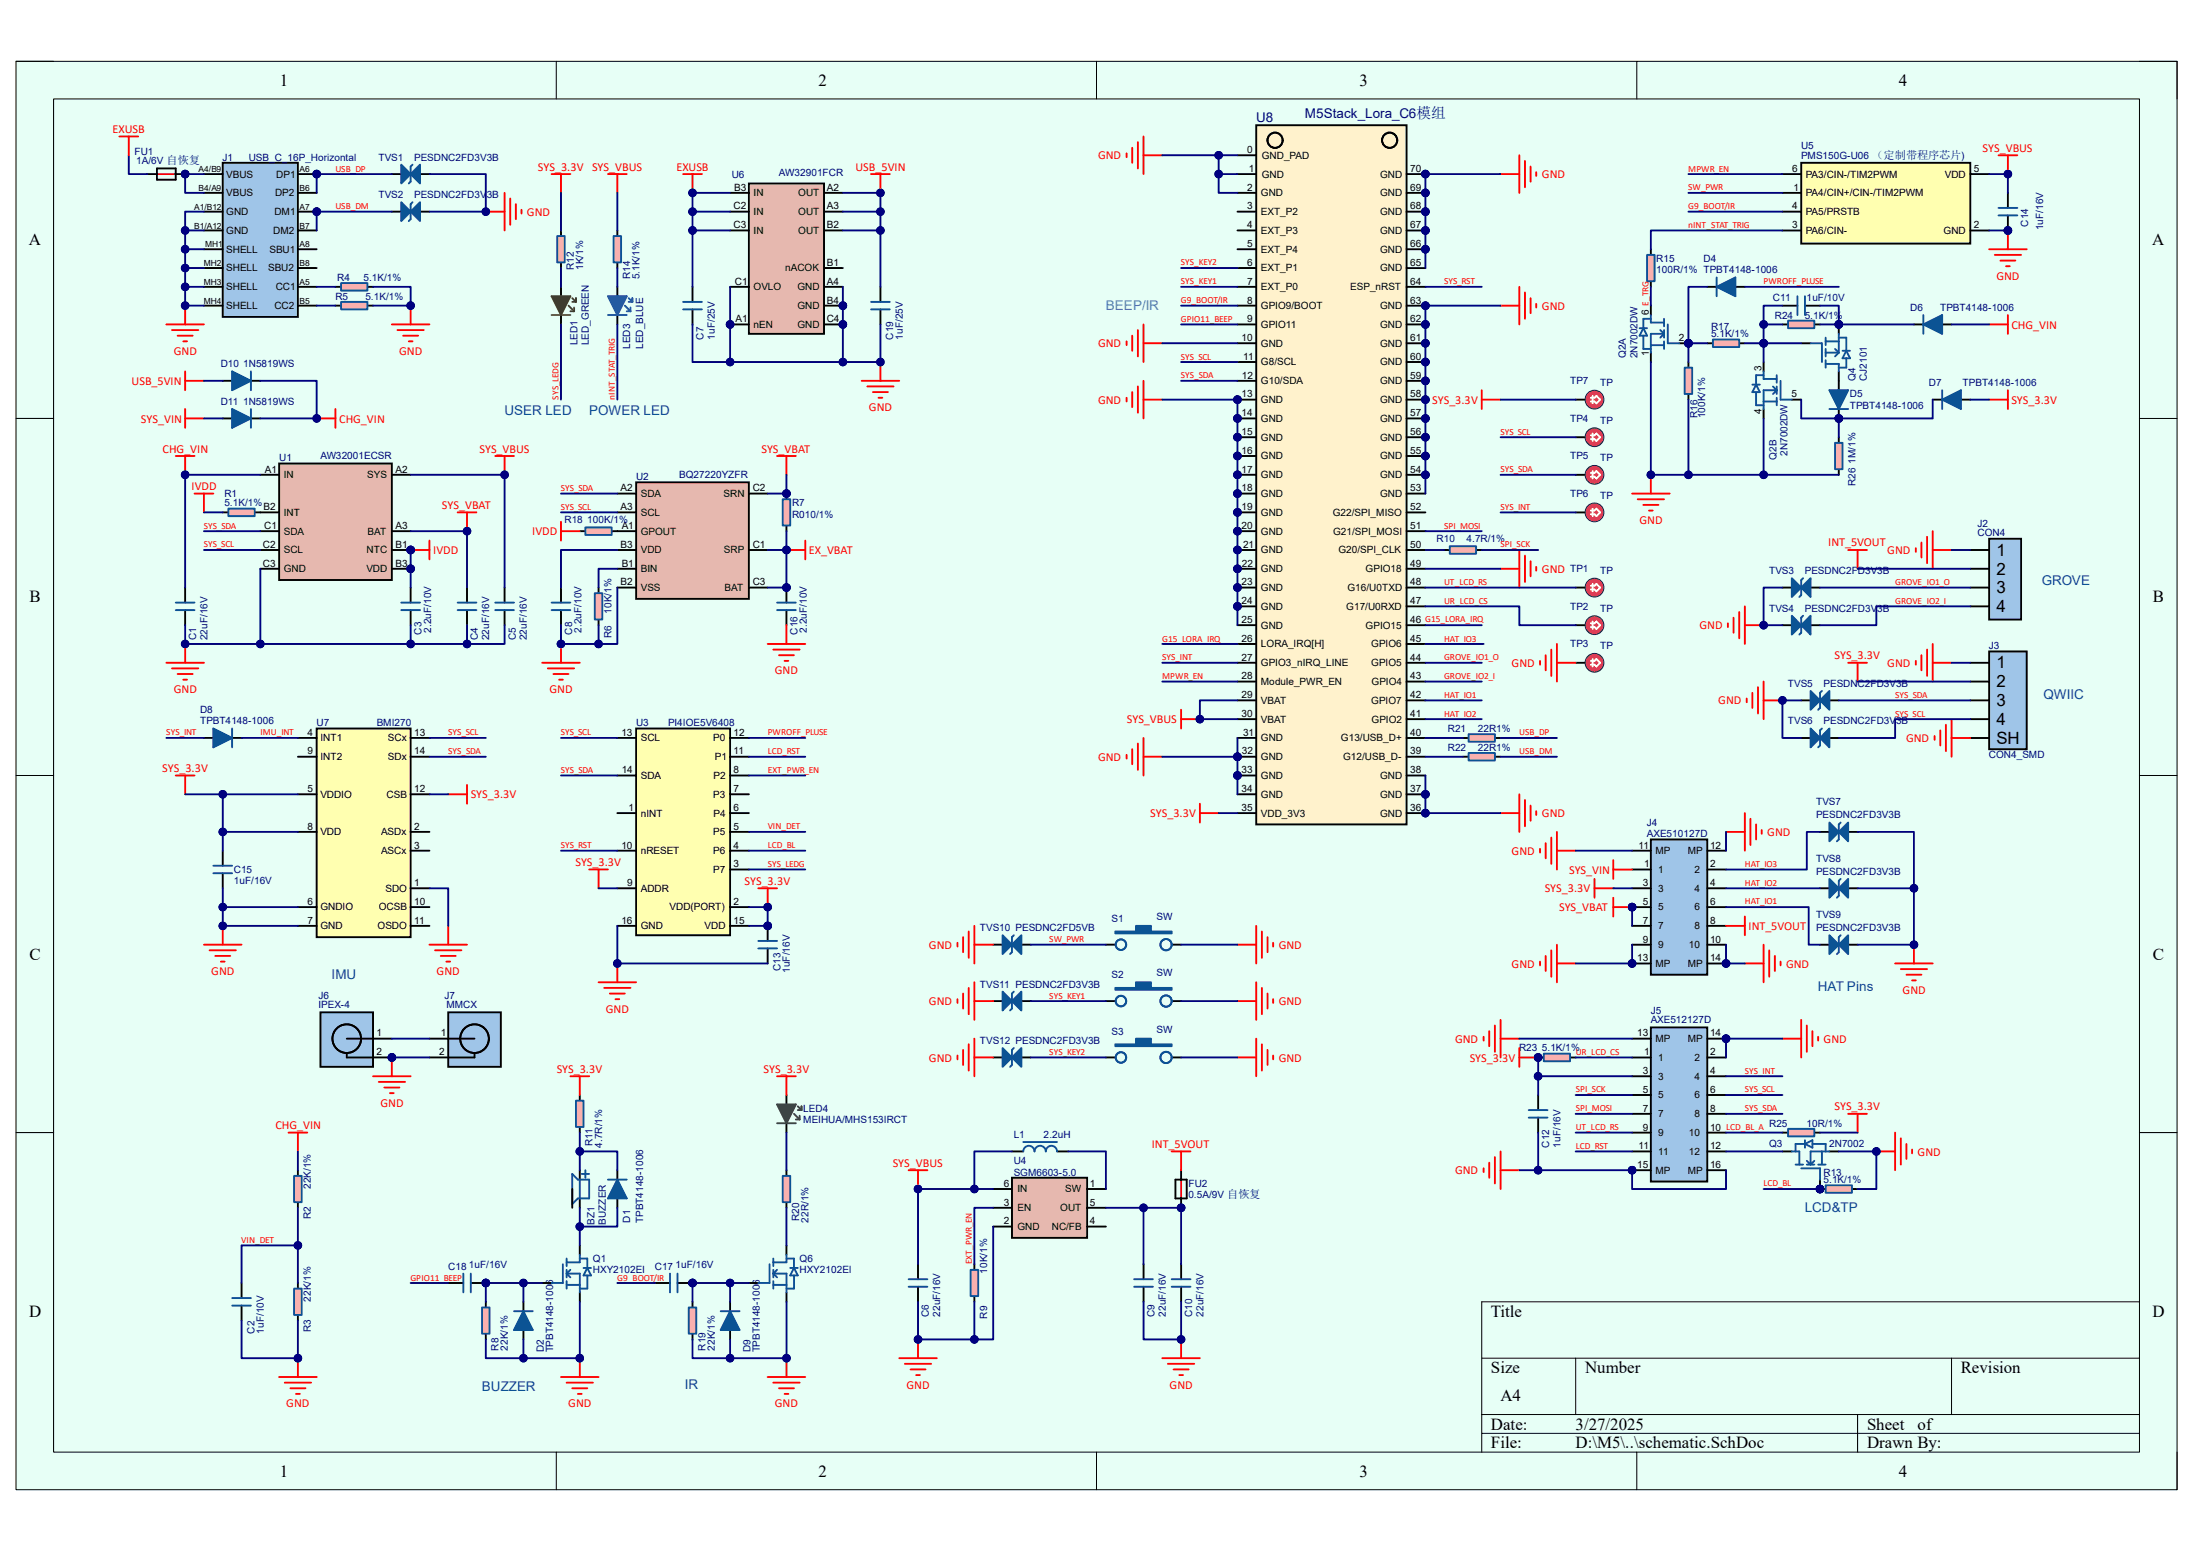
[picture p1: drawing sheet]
<svg xmlns="http://www.w3.org/2000/svg" width="297mm" height="210mm" viewBox="0 0 297 210" stroke-linecap="round" stroke-linejoin="round" font-family="sans-serif">
<defs><g id="words">
<g font-size="2.3">
<text x="37.9" y="11.6">1</text>
<text x="110.9" y="11.6">2</text>
<text x="184.1" y="11.6">3</text>
<text x="257.2" y="11.6">4</text>
<text x="3.9" y="33.2">A</text>
<text x="291.5" y="33.2">A</text>
<text x="270.4" y="75.3">1</text>
<text x="270.4" y="77.8">2</text>
<text x="4" y="81.6">B</text>
<text x="270.4" y="80.3">3</text>
<text x="270.4" y="82.9">4</text>
<text x="291.6" y="81.6">B</text>
<text x="270.4" y="90.5">1</text>
<text x="270.4" y="93">2</text>
<text x="270.4" y="95.6">3</text>
<text x="270.4" y="98.2">4</text>
<text x="270.4" y="100.7">SH</text>
<text x="4" y="130">C</text>
<text x="291.5" y="130">C</text>
<text x="3.9" y="178.3">D</text>
<text x="201.9" y="178.3">Title</text>
<text x="291.5" y="178.3">D</text>
<text x="201.9" y="185.9">Size</text>
<text x="214.7" y="185.9">Number</text>
<text x="265.6" y="185.9">Revision</text>
<text x="203.2" y="189.7">A4</text>
<text x="201.9" y="193.6">Date:</text>
<text x="201.9" y="196.1">File:</text>
<text x="213.4" y="193.6">3/27/2025</text>
<text x="213.4" y="196.1">D:\M5\..\schematic.SchDoc</text>
<text x="252.9" y="193.6">Sheet</text>
<text x="252.9" y="196.1">Drawn By:</text>
<text x="259.7" y="193.6">of</text>
<text x="37.9" y="199.9">1</text>
<text x="110.9" y="199.9">2</text>
<text x="184.1" y="199.9">3</text>
<text x="257.2" y="199.9">4</text>
</g>
<g font-size="1.8" fill="#000080">
<text x="170.1" y="16.6">U8</text>
<text x="176.7" y="16">M5Stack_Lora_C6模组</text>
</g>
<text font-size="1.8" fill="#3d85c6" x="149.8" y="42">BEEP/IR</text>
<g font-size="1.8" fill="#0b5394">
<text x="68.3" y="56.3">USER LED</text>
<text x="79.8" y="56.3">POWER LED</text>
<text x="276.5" y="79.2">GROVE</text>
<text x="276.8" y="94.7">QWIIC</text>
<text x="44.9" y="132.6">IMU</text>
<text x="246.2" y="134.2">HAT Pins</text>
<text x="244.4" y="164.2">LCD&amp;TP</text>
<text x="65.3" y="188.3">BUZZER</text>
<text x="92.8" y="188.1">IR</text>
</g>
<g font-size="1.7" fill="#f00">
<text x="15.2" y="18">EXUSB</text>
<text x="72.9" y="23.1">SYS_3.3V SYS_VBUS</text>
<text x="91.6" y="23.1">EXUSB</text>
<text x="115.9" y="23.1">USB_5VIN</text>
<text x="148.7" y="21.6">GND</text>
<text x="268.5" y="20.6">SYS_VBUS</text>
<text x="71.4" y="29.2">GND</text>
<text x="208.8" y="24.1">GND</text>
<text x="208.8" y="42">GND</text>
<text x="270.4" y="37.9">GND</text>
<text x="148.7" y="47">GND</text>
<text x="272.4" y="44.5">CHG_VIN</text>
<text x="17.8" y="52.1">USB_5VIN</text>
<text x="23.5" y="48">GND</text>
<text x="54.1" y="48">GND</text>
<text x="19.1" y="57.2">SYS_VIN</text>
<text x="45.9" y="57.2">CHG_VIN</text>
<text x="117.7" y="55.7">GND</text>
<text x="148.7" y="54.7">GND</text>
<text x="194" y="54.7">SYS_3.3V</text>
<text x="272.4" y="54.7">SYS_3.3V</text>
<text x="22" y="61.3">CHG_VIN</text>
<text x="64.9" y="61.3">SYS_VBUS</text>
<text x="103.1" y="61.3">SYS_VBAT</text>
<text x="26" y="66.4">IVDD</text>
<text x="59.9" y="68.9">SYS_VBAT</text>
<text x="222" y="71">GND</text>
<text x="58.7" y="75">IVDD</text>
<text x="72.1" y="72.5">IVDD</text>
<text x="109.6" y="75">EX_VBAT</text>
<text x="208.8" y="77.6">GND</text>
<text x="247.6" y="74">INT_5VOUT</text>
<text x="255.6" y="75">GND</text>
<text x="230.2" y="85.2">GND</text>
<text x="248.5" y="89.3">SYS_3.3V</text>
<text x="23.5" y="93.9">GND</text>
<text x="74.4" y="93.9">GND</text>
<text x="104.9" y="91.3">GND</text>
<text x="204.7" y="90.3">GND</text>
<text x="232.7" y="95.4">GND</text>
<text x="255.6" y="90.3">GND</text>
<text x="152.6" y="97.9">SYS_VBUS</text>
<text x="258.1" y="100.5">GND</text>
<text x="22" y="104.6">SYS_3.3V</text>
<text x="148.7" y="103">GND</text>
<text x="63.8" y="108.1">SYS_3.3V</text>
<text x="155.8" y="110.7">SYS_3.3V</text>
<text x="208.8" y="110.7">GND</text>
<text x="239.4" y="113.2">GND</text>
<text x="77.9" y="117.3">SYS_3.3V</text>
<text x="100.8" y="119.8">SYS_3.3V</text>
<text x="204.7" y="115.7">GND</text>
<text x="212.5" y="118.3">SYS_VIN</text>
<text x="209.2" y="120.8">SYS_3.3V</text>
<text x="211.2" y="123.4">SYS_VBAT</text>
<text x="236.8" y="125.9">INT_5VOUT</text>
<text x="125.8" y="128.5">GND</text>
<text x="173.2" y="128.5">GND</text>
<text x="204.7" y="131">GND</text>
<text x="241.9" y="131">GND</text>
<text x="28.6" y="132">GND</text>
<text x="59.1" y="132">GND</text>
<text x="82" y="137.1">GND</text>
<text x="125.8" y="136.1">GND</text>
<text x="173.2" y="136.1">GND</text>
<text x="257.7" y="134.6">GND</text>
<text x="125.8" y="143.8">GND</text>
<text x="173.2" y="143.8">GND</text>
<text x="197.1" y="141.2">GND</text>
<text x="199.1" y="143.8">SYS_3.3V</text>
<text x="247" y="141.2">GND</text>
<text x="51.5" y="149.9">GND</text>
<text x="75.4" y="145.3">SYS_3.3V</text>
<text x="103.4" y="145.3">SYS_3.3V</text>
<text x="37.3" y="152.9">CHG_VIN</text>
<text x="156" y="155.4">INT_5VOUT</text>
<text x="248.5" y="150.4">SYS_3.3V</text>
<text x="120.9" y="158">SYS_VBUS</text>
<text x="197.1" y="159">GND</text>
<text x="259.7" y="156.5">GND</text>
<text x="38.8" y="190.6">GND</text>
<text x="77" y="190.6">GND</text>
<text x="104.9" y="190.6">GND</text>
<text x="122.8" y="188">GND</text>
<text x="158.4" y="188">GND</text>
</g>
<g font-size="1.4" fill="#000080">
<text x="18.2" y="21">FU1</text>
<text x="18.5" y="22.2">1A/6V 自恢复</text>
<text x="30.1" y="21.8">J1</text>
<text x="33.7" y="21.8">USB_C_16P_Horizontal</text>
<text x="51.3" y="21.8">TVS1</text>
<text x="56.1" y="21.8">PESDNC2FD3V3B</text>
<text x="105.5" y="23.8">AW32901FCR</text>
<text x="243.9" y="20.2">U5</text>
<text x="243.9" y="21.5">PMS150G-U06 （定制带程序芯片)</text>
<text x="51.3" y="26.8">TVS2</text>
<text x="56.1" y="26.8">PESDNC2FD3V3B</text>
<text x="99.1" y="24">U6</text>
<text x="224.3" y="35.5">R15</text>
<text x="230.7" y="35.5">D4</text>
<text x="274.7" y="30.7" transform="rotate(-90 274.7 30.7)">C14</text>
<text x="276.7" y="31.2" transform="rotate(-90 276.7 31.2)">1uF/16V</text>
<text x="45.4" y="40.6">R5</text>
<text x="45.7" y="38">R4</text>
<text x="49.2" y="38">5.1K/1%</text>
<text x="49.5" y="40.6">5.1K/1%</text>
<text x="77.7" y="36.5" transform="rotate(-90 77.7 36.5)">R12</text>
<text x="79" y="36.5" transform="rotate(-90 79 36.5)">1K/1%</text>
<text x="85.3" y="37.8" transform="rotate(-90 85.3 37.8)">R14</text>
<text x="86.6" y="37.8" transform="rotate(-90 86.6 37.8)">5.1K/1%</text>
<text x="224.3" y="37">100R/1% TPBT4148-1006</text>
<text x="240.1" y="40.8">C11</text>
<text x="244.7" y="40.8">1uF/10V</text>
<text x="78.2" y="46.7" transform="rotate(-90 78.2 46.7)">LED1</text>
<text x="79.8" y="46.7" transform="rotate(-90 79.8 46.7)">LED_GREEN</text>
<text x="85.3" y="47.2" transform="rotate(-90 85.3 47.2)">LED3</text>
<text x="87.1" y="47.2" transform="rotate(-90 87.1 47.2)">LED_BLUE</text>
<text x="95.3" y="46" transform="rotate(-90 95.3 46)">C7</text>
<text x="96.8" y="46" transform="rotate(-90 96.8 46)">1uF/25V</text>
<text x="121" y="46" transform="rotate(-90 121 46)">C19</text>
<text x="122.3" y="46" transform="rotate(-90 122.3 46)">1uF/25V</text>
<text x="231.7" y="44.7">R17</text>
<text x="231.7" y="45.7">5.1K/1%</text>
<text x="240.4" y="43.1">R24</text>
<text x="244.4" y="43.1">5.1K/1%</text>
<text x="258.7" y="42.1">D6</text>
<text x="262.8" y="42.1">TPBT4148-1006</text>
<text x="29.9" y="49.7">D10 1N5819WS</text>
<text x="212.6" y="52">TP7</text>
<text x="216.7" y="52.3">TP</text>
<text x="220.2" y="48.5" transform="rotate(-90 220.2 48.5)">Q2A</text>
<text x="221.8" y="48.5" transform="rotate(-90 221.8 48.5)">2N7002DW</text>
<text x="250.5" y="53.8">D5</text>
<text x="251.3" y="51.6" transform="rotate(-90 251.3 51.6)">Q4</text>
<text x="252.8" y="51.6" transform="rotate(-90 252.8 51.6)">CJ2101</text>
<text x="261.2" y="52.3">D7</text>
<text x="265.8" y="52.3">TPBT4148-1006</text>
<text x="29.9" y="54.8">D11 1N5819WS</text>
<text x="212.6" y="57.1">TP4</text>
<text x="216.7" y="57.4">TP</text>
<text x="229.9" y="56.6" transform="rotate(-90 229.9 56.6)">R16</text>
<text x="230.9" y="56.6" transform="rotate(-90 230.9 56.6)">100K/1%</text>
<text x="250.5" y="55.3">TPBT4148-1006</text>
<text x="37.8" y="62.4">U1</text>
<text x="43.4" y="62.2">AW32001ECSR</text>
<text x="86.1" y="65">U2</text>
<text x="92" y="64.8">BQ27220YZFR</text>
<text x="212.6" y="62.2">TP5</text>
<text x="216.7" y="62.4">TP</text>
<text x="240.6" y="62.3" transform="rotate(-90 240.6 62.3)">Q2B</text>
<text x="242.1" y="61.8" transform="rotate(-90 242.1 61.8)">2N7002DW</text>
<text x="251.3" y="65.8" transform="rotate(-90 251.3 65.8)">R26 1M/1%</text>
<text x="30.4" y="67.3">R1</text>
<text x="30.4" y="68.6">5.1K/1%</text>
<text x="76.5" y="70.9">R18 100K/1%</text>
<text x="107.3" y="68.6">R7</text>
<text x="107.3" y="70.1">R010/1%</text>
<text x="212.6" y="67.3">TP6</text>
<text x="216.7" y="67.6">TP</text>
<text x="267.8" y="71.4">J2</text>
<text x="194.6" y="73.4">R10</text>
<text x="198.6" y="73.4">4.7R/1%</text>
<text x="212.6" y="77.5">TP1</text>
<text x="216.7" y="77.7">TP</text>
<text x="239.6" y="77.7">TVS3</text>
<text x="244.4" y="77.7">PESDNC2FD3V3B</text>
<text x="267.8" y="72.6">CON4</text>
<text x="82.8" y="83.1" transform="rotate(-90 82.8 83.1)">10K/1%</text>
<text x="212.6" y="82.5">TP2</text>
<text x="216.7" y="82.8">TP</text>
<text x="239.6" y="82.8">TVS4</text>
<text x="244.4" y="82.8">PESDNC2FD3V3B</text>
<text x="26.6" y="86.7" transform="rotate(-90 26.6 86.7)">C1</text>
<text x="28.1" y="86.7" transform="rotate(-90 28.1 86.7)">22uF/16V</text>
<text x="57.1" y="85.9" transform="rotate(-90 57.1 85.9)">C3</text>
<text x="58.4" y="85.7" transform="rotate(-90 58.4 85.7)">2.2uF/10V</text>
<text x="64.7" y="86.7" transform="rotate(-90 64.7 86.7)">C4</text>
<text x="66.3" y="86.7" transform="rotate(-90 66.3 86.7)">22uF/16V</text>
<text x="69.8" y="86.7" transform="rotate(-90 69.8 86.7)">C5</text>
<text x="71.4" y="86.7" transform="rotate(-90 71.4 86.7)">22uF/16V</text>
<text x="77.5" y="85.9" transform="rotate(-90 77.5 85.9)">C8</text>
<text x="78.7" y="85.7" transform="rotate(-90 78.7 85.7)">2.2uF/10V</text>
<text x="82.8" y="86.4" transform="rotate(-90 82.8 86.4)">R6</text>
<text x="108" y="85.9" transform="rotate(-90 108 85.9)">C16</text>
<text x="109.3" y="85.7" transform="rotate(-90 109.3 85.7)">2.2uF/10V</text>
<text x="212.6" y="87.7">TP3</text>
<text x="216.7" y="87.9">TP</text>
<text x="269.4" y="87.9">J3</text>
<text x="242.1" y="93">TVS5</text>
<text x="247" y="93">PESDNC2FD3V3B</text>
<text x="27.1" y="96.6">D8</text>
<text x="27.1" y="98.1">TPBT4148-1006</text>
<text x="42.9" y="98.3">U7</text>
<text x="51" y="98.3">BMI270</text>
<text x="86.1" y="98.3">U3</text>
<text x="90.5" y="98.3">PI4IOE5V6408</text>
<text x="196.1" y="99.1">R21</text>
<text x="196.1" y="101.6">R22</text>
<text x="200.1" y="99.1">22R1%</text>
<text x="200.1" y="101.6">22R1%</text>
<text x="242.1" y="98.1">TVS6</text>
<text x="247" y="98.1">PESDNC2FD3V3B</text>
<text x="269.4" y="102.7">CON4_SMD</text>
<text x="223.1" y="111.8">J4</text>
<text x="223.1" y="113.4">AXE510127D</text>
<text x="246" y="109.1">TVS7</text>
<text x="246" y="110.8">PESDNC2FD3V3B</text>
<text x="31.7" y="118.2">C15</text>
<text x="31.7" y="119.7">1uF/16V</text>
<text x="246" y="116.7">TVS8</text>
<text x="246" y="118.4">PESDNC2FD3V3B</text>
<text x="150.5" y="124.8">S1</text>
<text x="156.6" y="124.5">SW</text>
<text x="246" y="124.3">TVS9</text>
<text x="105.7" y="131.5" transform="rotate(-90 105.7 131.5)">C13</text>
<text x="107" y="131.7" transform="rotate(-90 107 131.7)">1uF/16V</text>
<text x="132.7" y="126.1">TVS10 PESDNC2FD5VB</text>
<text x="246" y="126.1">PESDNC2FD3V3B</text>
<text x="43.1" y="135.3">J6</text>
<text x="43.1" y="136.5">IPEX-4</text>
<text x="60.2" y="135.3">J7</text>
<text x="60.5" y="136.5">MMCX</text>
<text x="132.7" y="133.7">TVS11 PESDNC2FD3V3B</text>
<text x="150.5" y="132.5">S2</text>
<text x="156.6" y="132.2">SW</text>
<text x="223.6" y="137.3">J5</text>
<text x="132.7" y="141.4">TVS12 PESDNC2FD3V3B</text>
<text x="150.5" y="140.1">S3</text>
<text x="156.6" y="139.8">SW</text>
<text x="205.7" y="142.4">R23 5.1K/1%</text>
<text x="223.6" y="138.6">AXE512127D</text>
<text x="80.3" y="155.1" transform="rotate(-90 80.3 155.1)">R11</text>
<text x="81.5" y="155.4" transform="rotate(-90 81.5 155.4)">4.7R/1%</text>
<text x="108.8" y="150.5">LED4</text>
<text x="108.8" y="152.1">MEIHUA/MHS153IRCT</text>
<text x="137.3" y="154.1">L1</text>
<text x="141.3" y="154.1">2.2uH</text>
<text x="209.8" y="155.4" transform="rotate(-90 209.8 155.4)">C12</text>
<text x="211.3" y="155.4" transform="rotate(-90 211.3 155.4)">1uF/16V</text>
<text x="239.6" y="152.6">R25</text>
<text x="239.6" y="155.4">Q3</text>
<text x="244.7" y="152.6">10R/1%</text>
<text x="247.7" y="155.4">2N7002</text>
<text x="42.1" y="161" transform="rotate(-90 42.1 161)">22K/1%</text>
<text x="137.3" y="157.6">U4</text>
<text x="137.3" y="159.2">SGM6603-5.0</text>
<text x="161" y="160.7">FU2</text>
<text x="247" y="159.2">R13</text>
<text x="247" y="160.2">5.1K/1%</text>
<text x="42.1" y="165.1" transform="rotate(-90 42.1 165.1)">R2</text>
<text x="80.5" y="165.8" transform="rotate(-90 80.5 165.8)">BZ1</text>
<text x="82" y="165.8" transform="rotate(-90 82 165.8)">BUZZER</text>
<text x="85.3" y="165.6" transform="rotate(-90 85.3 165.6)">D1</text>
<text x="87.1" y="165.6" transform="rotate(-90 87.1 165.6)">TPBT4148-1006</text>
<text x="108.2" y="165.3" transform="rotate(-90 108.2 165.3)">R20</text>
<text x="109.5" y="165.6" transform="rotate(-90 109.5 165.6)">22R/1%</text>
<text x="161" y="162.2">0.5A/9V 自恢复</text>
<text x="60.7" y="171.9">C18</text>
<text x="63.5" y="171.7">1uF/16V</text>
<text x="80.3" y="170.9">Q1</text>
<text x="80.3" y="172.4">HXY2102EI</text>
<text x="88.7" y="171.9">C17</text>
<text x="91.5" y="171.7">1uF/16V</text>
<text x="108.3" y="170.9">Q6</text>
<text x="108.3" y="172.4">HXY2102EI</text>
<text x="133.7" y="172.5" transform="rotate(-90 133.7 172.5)">10K/1%</text>
<text x="42.1" y="176.3" transform="rotate(-90 42.1 176.3)">22K/1%</text>
<text x="125.8" y="178.3" transform="rotate(-90 125.8 178.3)">C6</text>
<text x="127.3" y="178.3" transform="rotate(-90 127.3 178.3)">22uF/16V</text>
<text x="133.7" y="178.6" transform="rotate(-90 133.7 178.6)">R9</text>
<text x="156.4" y="178.3" transform="rotate(-90 156.4 178.3)">C9</text>
<text x="157.9" y="178.3" transform="rotate(-90 157.9 178.3)">22uF/16V</text>
<text x="161.5" y="178.3" transform="rotate(-90 161.5 178.3)">C10</text>
<text x="163" y="178.3" transform="rotate(-90 163 178.3)">22uF/16V</text>
<text x="34.5" y="180.6" transform="rotate(-90 34.5 180.6)">C2</text>
<text x="35.7" y="180.6" transform="rotate(-90 35.7 180.6)">1uF/10V</text>
<text x="42.1" y="180.3" transform="rotate(-90 42.1 180.3)">R3</text>
<text x="67.5" y="182.9" transform="rotate(-90 67.5 182.9)">R8</text>
<text x="68.8" y="182.9" transform="rotate(-90 68.8 182.9)">22K/1%</text>
<text x="73.7" y="183.1" transform="rotate(-90 73.7 183.1)">D2</text>
<text x="74.9" y="183.1" transform="rotate(-90 74.9 183.1)">TPBT4148-1006</text>
<text x="95.5" y="182.9" transform="rotate(-90 95.5 182.9)">R19</text>
<text x="96.8" y="182.9" transform="rotate(-90 96.8 182.9)">22K/1%</text>
<text x="101.6" y="183.1" transform="rotate(-90 101.6 183.1)">D9</text>
<text x="102.9" y="183.1" transform="rotate(-90 102.9 183.1)">TPBT4148-1006</text>
</g>
<g font-size="1.4">
<text x="168.9" y="20.7">0</text>
<text x="169.1" y="23.3">1</text>
<text x="170.9" y="21.5">GND_PAD</text>
<text x="191" y="23.3">70</text>
<text x="242.7" y="23.3">6</text>
<text x="267.3" y="23.3">5</text>
<text x="30.6" y="24">VBUS</text>
<text x="30.6" y="29.1">GND</text>
<text x="30.6" y="26.6">VBUS</text>
<text x="37.2" y="29.1">DM1</text>
<text x="37.3" y="26.6">DP2</text>
<text x="37.4" y="24">DP1</text>
<text x="99.4" y="28.4">C2</text>
<text x="99.4" y="25.8">B3</text>
<text x="102.1" y="26.6">IN</text>
<text x="102.1" y="29.1">IN</text>
<text x="108.1" y="26.6">OUT</text>
<text x="108.1" y="29.1">OUT</text>
<text x="112" y="25.8">A2</text>
<text x="112" y="28.4">A3</text>
<text x="168.9" y="25.8">2</text>
<text x="168.9" y="28.4">3</text>
<text x="170.8" y="26.6">GND</text>
<text x="170.8" y="29.1">EXT_P2</text>
<text x="170.9" y="24">GND</text>
<text x="186.9" y="29.1">GND</text>
<text x="186.9" y="26.6">GND</text>
<text x="186.9" y="24">GND</text>
<text x="191" y="28.4">68</text>
<text x="191" y="25.8">69</text>
<text x="242.7" y="28.4">4</text>
<text x="242.9" y="25.8">1</text>
<text x="244.6" y="26.6">PA4/CIN+/CIN-/TIM2PWM</text>
<text x="244.6" y="29.1">PA5/PRSTB</text>
<text x="244.6" y="24">PA3/CIN-/TIM2PWM</text>
<text x="263.4" y="24">VDD</text>
<text x="30.6" y="31.7">GND</text>
<text x="30.6" y="34.2">SHELL</text>
<text x="36.5" y="34.2">SBU1</text>
<text x="37" y="31.7">DM2</text>
<text x="99.4" y="30.9">C3</text>
<text x="102.1" y="31.7">IN</text>
<text x="108.1" y="31.7">OUT</text>
<text x="112" y="36">B1</text>
<text x="112" y="30.9">B2</text>
<text x="168.9" y="30.9">4</text>
<text x="168.9" y="33.4">5</text>
<text x="168.9" y="36">6</text>
<text x="170.8" y="31.7">EXT_P3</text>
<text x="170.8" y="34.2">EXT_P4</text>
<text x="186.9" y="34.2">GND</text>
<text x="186.9" y="31.7">GND</text>
<text x="191" y="36">65</text>
<text x="191" y="33.4">66</text>
<text x="191" y="30.9">67</text>
<text x="242.7" y="30.9">3</text>
<text x="244.6" y="31.7">PA6/CIN-</text>
<text x="263.2" y="31.7">GND</text>
<text x="267.3" y="30.9">2</text>
<text x="30.6" y="36.7">SHELL</text>
<text x="30.6" y="39.3">SHELL</text>
<text x="30.6" y="41.9">SHELL</text>
<text x="36.3" y="36.7">SBU2</text>
<text x="37.2" y="41.9">CC2</text>
<text x="37.3" y="39.3">CC1</text>
<text x="99.5" y="38.5">C1</text>
<text x="102.1" y="39.3">OVLO</text>
<text x="106.3" y="36.7">nACOK</text>
<text x="108" y="39.3">GND</text>
<text x="108" y="41.9">GND</text>
<text x="112" y="38.5">A4</text>
<text x="112" y="41.1">B4</text>
<text x="168.9" y="38.5">7</text>
<text x="168.9" y="41.1">8</text>
<text x="170.8" y="36.7">EXT_P1</text>
<text x="170.8" y="39.3">EXT_P0</text>
<text x="170.8" y="41.9">GPIO9/BOOT</text>
<text x="182.9" y="39.3">ESP_nRST</text>
<text x="186.9" y="41.9">GND</text>
<text x="186.9" y="36.7">GND</text>
<text x="191" y="41.1">63</text>
<text x="191" y="38.5">64</text>
<text x="99.6" y="43.6">A1</text>
<text x="102.1" y="44.4">nEN</text>
<text x="108" y="44.4">GND</text>
<text x="112" y="43.6">C4</text>
<text x="168.1" y="46.2">10</text>
<text x="168.9" y="43.6">9</text>
<text x="170.8" y="44.4">GPIO11</text>
<text x="170.8" y="46.9">GND</text>
<text x="186.9" y="46.9">GND</text>
<text x="186.9" y="44.4">GND</text>
<text x="191" y="46.2">61</text>
<text x="191" y="43.6">62</text>
<text x="223.3" y="42.7" transform="rotate(-90 223.3 42.7)">6 E_TRG</text>
<text x="227.4" y="46.2">2</text>
<text x="168.1" y="53.8">13</text>
<text x="168.2" y="51.3">12</text>
<text x="168.4" y="48.7">11</text>
<text x="170.8" y="49.5">G8/SCL</text>
<text x="170.8" y="52">G10/SDA</text>
<text x="186.9" y="52">GND</text>
<text x="186.9" y="49.5">GND</text>
<text x="191" y="53.8">58</text>
<text x="191" y="51.3">59</text>
<text x="191" y="48.7">60</text>
<text x="223.3" y="48.3" transform="rotate(-90 223.3 48.3)">1</text>
<text x="238.5" y="50.3" transform="rotate(-90 238.5 50.3)">3</text>
<text x="242.7" y="53.8">5</text>
<text x="168.1" y="56.3">14</text>
<text x="168.1" y="58.9">15</text>
<text x="170.8" y="54.6">GND</text>
<text x="170.8" y="57.1">GND</text>
<text x="170.8" y="59.6">GND</text>
<text x="186.9" y="59.6">GND</text>
<text x="186.9" y="57.1">GND</text>
<text x="186.9" y="54.6">GND</text>
<text x="191" y="58.9">56</text>
<text x="191" y="56.3">57</text>
<text x="238.5" y="56.1" transform="rotate(-90 238.5 56.1)">4</text>
<text x="35.9" y="64">A1</text>
<text x="38.4" y="64.8">IN</text>
<text x="49.7" y="64.8">SYS</text>
<text x="53.6" y="64">A2</text>
<text x="168.1" y="61.4">16</text>
<text x="168.1" y="64">17</text>
<text x="170.8" y="62.2">GND</text>
<text x="170.8" y="64.8">GND</text>
<text x="186.9" y="64.8">GND</text>
<text x="186.9" y="62.2">GND</text>
<text x="191" y="64">54</text>
<text x="191" y="61.4">55</text>
<text x="35.7" y="69.1">B2</text>
<text x="35.8" y="71.6">C1</text>
<text x="38.4" y="69.8">INT</text>
<text x="53.6" y="71.6">A3</text>
<text x="84" y="66.5">A2</text>
<text x="84" y="69.1">A3</text>
<text x="84.2" y="71.6">A1</text>
<text x="86.8" y="67.3">SDA</text>
<text x="86.8" y="69.8">SCL</text>
<text x="98" y="67.3">SRN</text>
<text x="101.9" y="66.5">C2</text>
<text x="168.1" y="66.5">18</text>
<text x="168.1" y="69.1">19</text>
<text x="168.1" y="71.6">20</text>
<text x="170.8" y="67.3">GND</text>
<text x="170.8" y="69.8">GND</text>
<text x="180.5" y="69.8">G22/SPI_MISO</text>
<text x="186.9" y="67.3">GND</text>
<text x="191" y="71.6">51</text>
<text x="191" y="69.1">52</text>
<text x="191" y="66.5">53</text>
<text x="35.6" y="74.2">C2</text>
<text x="35.6" y="76.7">C3</text>
<text x="38.4" y="72.4">SDA</text>
<text x="38.4" y="74.9">SCL</text>
<text x="38.4" y="77.5">GND</text>
<text x="49.6" y="77.5">VDD</text>
<text x="49.7" y="74.9">NTC</text>
<text x="49.8" y="72.4">BAT</text>
<text x="53.6" y="74.2">B1</text>
<text x="53.6" y="76.7">B3</text>
<text x="84" y="74.2">B3</text>
<text x="84.2" y="76.7">B1</text>
<text x="86.8" y="72.4">GPOUT</text>
<text x="86.8" y="77.5">BIN</text>
<text x="86.8" y="74.9">VDD</text>
<text x="98" y="74.9">SRP</text>
<text x="101.9" y="74.2">C1</text>
<text x="168.2" y="76.7">22</text>
<text x="168.4" y="74.2">21</text>
<text x="170.8" y="72.4">GND</text>
<text x="170.8" y="74.9">GND</text>
<text x="170.8" y="77.5">GND</text>
<text x="180.6" y="72.4">G21/SPI_MOSI</text>
<text x="181.3" y="74.9">G20/SPI_CLK</text>
<text x="185" y="77.5">GPIO18</text>
<text x="191" y="76.7">49</text>
<text x="191" y="74.2">50</text>
<text x="84" y="79.2">B2</text>
<text x="86.8" y="80">VSS</text>
<text x="98.1" y="80">BAT</text>
<text x="101.9" y="79.2">C3</text>
<text x="168.1" y="79.2">23</text>
<text x="168.1" y="81.8">24</text>
<text x="170.8" y="80">GND</text>
<text x="170.8" y="82.5">GND</text>
<text x="182.3" y="82.5">G17/U0RXD</text>
<text x="182.5" y="80">G16/U0TXD</text>
<text x="191" y="81.8">47</text>
<text x="191" y="79.2">48</text>
<text x="168.1" y="84.4">25</text>
<text x="168.1" y="86.9">26</text>
<text x="168.1" y="89.5">27</text>
<text x="170.8" y="85.1">GND</text>
<text x="170.8" y="87.7">LORA_IRQ[H]</text>
<text x="185" y="85.1">GPIO15</text>
<text x="185.7" y="87.7">GPIO6</text>
<text x="191" y="89.5">44</text>
<text x="191" y="86.9">45</text>
<text x="191" y="84.4">46 G15_LORA_IRQ</text>
<text x="168.1" y="92">28</text>
<text x="168.1" y="94.5">29</text>
<text x="170.8" y="90.2">GPIO3_nIRQ_LINE</text>
<text x="170.8" y="92.8">Module_PWR_EN</text>
<text x="170.8" y="95.3">VBAT</text>
<text x="185.7" y="95.3">GPIO7</text>
<text x="185.7" y="90.2">GPIO5</text>
<text x="185.8" y="92.8">GPIO4</text>
<text x="191" y="94.5">42</text>
<text x="191" y="92">43</text>
<text x="41.7" y="99.6">4</text>
<text x="43.4" y="100.4">INT1</text>
<text x="52.5" y="100.4">SCx</text>
<text x="56.1" y="99.6">13</text>
<text x="84.2" y="99.6">13</text>
<text x="86.8" y="100.4">SCL</text>
<text x="96.6" y="100.4">P0</text>
<text x="99.4" y="99.6">12</text>
<text x="168.1" y="97.1">30</text>
<text x="168.4" y="99.6">31</text>
<text x="170.8" y="97.8">VBAT</text>
<text x="170.8" y="100.4">GND</text>
<text x="181.6" y="100.4">G13/USB_D+</text>
<text x="185.8" y="97.8">GPIO2</text>
<text x="191" y="99.6">40</text>
<text x="191" y="97.1">41</text>
<text x="41.7" y="107.3">5</text>
<text x="41.7" y="102.2">9</text>
<text x="43.4" y="102.9">INT2</text>
<text x="52.5" y="102.9">SDx</text>
<text x="56.1" y="107.3">12</text>
<text x="56.1" y="102.2">14</text>
<text x="84.2" y="104.7">14</text>
<text x="86.8" y="105.5">SDA</text>
<text x="96.6" y="105.5">P2</text>
<text x="96.8" y="102.9">P1</text>
<text x="99.4" y="107.3">7</text>
<text x="99.4" y="104.7">8</text>
<text x="99.4" y="102.2">11</text>
<text x="168.1" y="104.7">33</text>
<text x="168.1" y="107.3">34</text>
<text x="168.2" y="102.2">32</text>
<text x="170.8" y="102.9">GND</text>
<text x="170.8" y="105.5">GND</text>
<text x="181.9" y="102.9">G12/USB_D-</text>
<text x="186.9" y="105.5">GND</text>
<text x="191" y="107.3">37</text>
<text x="191" y="104.7">38</text>
<text x="191" y="102.2">39</text>
<text x="41.7" y="112.4">8</text>
<text x="43.4" y="108">VDDIO</text>
<text x="43.4" y="113.1">VDD</text>
<text x="51.6" y="113.1">ASDx</text>
<text x="52.4" y="108">CSB</text>
<text x="56.1" y="112.4">2</text>
<text x="85.1" y="109.8">1</text>
<text x="86.8" y="110.6">nINT</text>
<text x="96.6" y="113.1">P5</text>
<text x="96.6" y="108">P3</text>
<text x="96.6" y="110.6">P4</text>
<text x="99.4" y="112.4">5</text>
<text x="99.4" y="109.8">6</text>
<text x="168.1" y="109.8">35</text>
<text x="170.8" y="108">GND</text>
<text x="170.8" y="110.6">VDD_3V3</text>
<text x="186.9" y="110.6">GND</text>
<text x="186.9" y="108">GND</text>
<text x="191" y="109.8">36</text>
<text x="51.6" y="115.7">ASCx</text>
<text x="56.1" y="120">1</text>
<text x="56.1" y="114.9">3</text>
<text x="84.2" y="114.9">10</text>
<text x="84.9" y="120">9</text>
<text x="86.8" y="115.7">nRESET</text>
<text x="96.6" y="118.2">P7</text>
<text x="96.6" y="115.7">P6</text>
<text x="99.4" y="117.4">3</text>
<text x="99.4" y="114.9">4</text>
<text x="221.9" y="114.9">11</text>
<text x="222.5" y="120">3</text>
<text x="222.7" y="117.4">1</text>
<text x="224.2" y="115.7">MP</text>
<text x="224.6" y="118.2">1</text>
<text x="228.6" y="115.7">MP</text>
<text x="229.5" y="118.2">2</text>
<text x="231.6" y="117.4">2</text>
<text x="231.6" y="120">4</text>
<text x="231.6" y="114.9">12</text>
<text x="41.7" y="122.5">6</text>
<text x="41.7" y="125.1">7</text>
<text x="43.4" y="123.3">GNDIO</text>
<text x="43.4" y="125.8">GND</text>
<text x="51.1" y="125.8">OSDO</text>
<text x="51.3" y="123.3">OCSB</text>
<text x="52.2" y="120.7">SDO</text>
<text x="56.1" y="122.5">10</text>
<text x="56.1" y="125.1">11</text>
<text x="84.2" y="125.1">16</text>
<text x="86.8" y="120.7">ADDR</text>
<text x="86.8" y="125.8">GND</text>
<text x="90.7" y="123.3">VDD(PORT)</text>
<text x="95.4" y="125.8">VDD</text>
<text x="99.4" y="122.5">2</text>
<text x="99.4" y="125.1">15</text>
<text x="222.5" y="122.5">5</text>
<text x="222.5" y="125.1">7</text>
<text x="224.6" y="120.7">3</text>
<text x="224.6" y="123.3">5</text>
<text x="224.6" y="125.8">7</text>
<text x="229.5" y="120.7">4</text>
<text x="229.5" y="123.3">6</text>
<text x="229.5" y="125.8">8</text>
<text x="231.6" y="122.5">6</text>
<text x="231.6" y="125.1">8</text>
<text x="221.7" y="130.2">13</text>
<text x="222.5" y="127.6">9</text>
<text x="224.2" y="130.9">MP</text>
<text x="224.6" y="128.4">9</text>
<text x="228.6" y="130.9">MP</text>
<text x="228.7" y="128.4">10</text>
<text x="231.6" y="127.6">10</text>
<text x="231.6" y="130.2">14</text>
<text x="51" y="140.3">1</text>
<text x="51" y="142.9">2</text>
<text x="59.5" y="142.9">2</text>
<text x="59.7" y="140.3">1</text>
<text x="221.7" y="140.3">13</text>
<text x="222.7" y="142.9">1</text>
<text x="224.2" y="141.1">MP</text>
<text x="224.6" y="143.6">1</text>
<text x="228.6" y="141.1">MP</text>
<text x="229.5" y="143.6">2</text>
<text x="231.6" y="142.9">2</text>
<text x="231.6" y="140.3">14</text>
<text x="222.5" y="145.4">3</text>
<text x="222.5" y="148">5</text>
<text x="224.6" y="146.2">3</text>
<text x="224.6" y="148.7">5</text>
<text x="229.5" y="146.2">4</text>
<text x="229.5" y="148.7">6</text>
<text x="231.6" y="145.4">4</text>
<text x="231.6" y="148">6</text>
<text x="221.9" y="155.6">11</text>
<text x="222.5" y="150.5">7</text>
<text x="222.5" y="153.1">9</text>
<text x="224.6" y="151.3">7</text>
<text x="224.6" y="153.8">9</text>
<text x="228.7" y="153.8">10</text>
<text x="229.5" y="151.3">8</text>
<text x="231.6" y="150.5">8</text>
<text x="231.6" y="153.1">10 LCD_BL_A</text>
<text x="231.6" y="155.6">12</text>
<text x="136" y="160.7">6</text>
<text x="137.8" y="161.5">IN</text>
<text x="144.3" y="161.5">SW</text>
<text x="147.6" y="160.7">1</text>
<text x="221.7" y="158.2">15</text>
<text x="224.2" y="158.9">MP</text>
<text x="224.6" y="156.4">11</text>
<text x="228.6" y="158.9">MP</text>
<text x="228.7" y="156.4">12</text>
<text x="231.6" y="158.2">16</text>
<text x="136" y="165.8">2</text>
<text x="136" y="163.2">3</text>
<text x="137.8" y="166.5">GND</text>
<text x="137.8" y="164">EN</text>
<text x="142.5" y="166.5">NC/FB</text>
<text x="143.6" y="164">OUT</text>
<text x="147.6" y="165.8">4</text>
<text x="147.6" y="163.2">5</text>
</g>
<g font-size="1.3" fill="#f00">
<text x="45.4" y="23.2">USB_DP</text>
<text x="228.6" y="23.2">MPWR_EN</text>
<text x="45.4" y="28.3">USB_DM</text>
<text x="228.6" y="25.8">SW_PWR</text>
<text x="228.6" y="28.3">G9_BOOT/IR</text>
<text x="159.9" y="35.9">SYS_KEY2</text>
<text x="228.6" y="30.9">nINT_STAT_TRIG</text>
<text x="159.9" y="38.5">SYS_KEY1</text>
<text x="159.9" y="41">G9_BOOT/IR</text>
<text x="195.6" y="38.5">SYS_RST</text>
<text x="238.8" y="38.5">PWROFF_PLUSE</text>
<text x="159.9" y="43.6">GPIO11_BEEP</text>
<text x="159.9" y="48.7">SYS_SCL</text>
<text x="159.9" y="51.2">SYS_SDA</text>
<text x="75.6" y="54.1" transform="rotate(-90 75.6 54.1)">SYS_LEDG</text>
<text x="83.3" y="54.1" transform="rotate(-90 83.3 54.1)">nINT_STAT_TRIG</text>
<text x="203.2" y="58.8">SYS_SCL</text>
<text x="203.2" y="63.9">SYS_SDA</text>
<text x="27.6" y="71.6">SYS_SDA</text>
<text x="75.9" y="69">SYS_SCL</text>
<text x="75.9" y="66.5">SYS_SDA</text>
<text x="195.6" y="71.6">SPI_MOSI</text>
<text x="203.2" y="69">SYS_INT</text>
<text x="27.6" y="74.1">SYS_SCL</text>
<text x="203.2" y="74.1">SPI_SCK</text>
<text x="195.6" y="79.2">UT_LCD_RS</text>
<text x="195.6" y="81.7">UR_LCD_CS</text>
<text x="256.7" y="79.2">GROVE_IO1_O</text>
<text x="256.7" y="81.7">GROVE_IO2_I</text>
<text x="157.4" y="89.4">SYS_INT</text>
<text x="157.4" y="86.9">G15_LORA_IRQ</text>
<text x="195.6" y="89.4">GROVE_IO1_O</text>
<text x="195.6" y="86.9">HAT_IO3</text>
<text x="157.4" y="91.9">MPWR_EN</text>
<text x="195.6" y="91.9">GROVE_IO2_I</text>
<text x="195.6" y="94.5">HAT_IO1</text>
<text x="256.7" y="94.5">SYS_SDA</text>
<text x="22.5" y="99.6">SYS_INT</text>
<text x="35.3" y="99.6">IMU_INT</text>
<text x="60.7" y="99.6">SYS_SCL</text>
<text x="75.9" y="99.6">SYS_SCL</text>
<text x="104" y="99.6">PWROFF_PLUSE</text>
<text x="195.6" y="97">HAT_IO2</text>
<text x="205.7" y="99.6">USB_DP</text>
<text x="256.7" y="97">SYS_SCL</text>
<text x="60.7" y="102.1">SYS_SDA</text>
<text x="75.9" y="104.6">SYS_SDA</text>
<text x="104" y="104.6">EXT_PWR_EN</text>
<text x="104" y="102.1">LCD_RST</text>
<text x="205.7" y="102.1">USB_DM</text>
<text x="104" y="112.3">VIN_DET</text>
<text x="75.9" y="114.9">SYS_RST</text>
<text x="104" y="117.4">SYS_LEDG</text>
<text x="104" y="114.9">LCD_BL</text>
<text x="236.3" y="117.4">HAT_IO3</text>
<text x="236.3" y="119.9">HAT_IO2</text>
<text x="236.3" y="122.5">HAT_IO1</text>
<text x="142.1" y="127.6">SW_PWR</text>
<text x="142.1" y="135.2">SYS_KEY1</text>
<text x="142.1" y="142.8">SYS_KEY2</text>
<text x="213.4" y="142.8">UR_LCD_CS</text>
<text x="213.4" y="147.9">SPI_SCK</text>
<text x="236.3" y="147.9">SYS_SCL</text>
<text x="236.3" y="145.4">SYS_INT</text>
<text x="213.4" y="150.5">SPI_MOSI</text>
<text x="213.4" y="153">UT_LCD_RS</text>
<text x="213.4" y="155.6">LCD_RST</text>
<text x="236.3" y="150.5">SYS_SDA</text>
<text x="238.8" y="160.7">LCD_BL</text>
<text x="32.7" y="168.3">VIN_DET</text>
<text x="55.6" y="173.4">GPIO11_BEEP</text>
<text x="83.6" y="173.4">G9_BOOT/IR</text>
<text x="131.6" y="171.2" transform="rotate(-90 131.6 171.2)">EXT_PWR_EN</text>
</g>
<g font-size="1.1">
<text x="26.9" y="23.3">A4/B9</text>
<text x="40.6" y="23.3">A6</text>
<text x="26.3" y="28.4">A1/B12</text>
<text x="26.9" y="25.9">B4/A9</text>
<text x="40.6" y="25.9">B6</text>
<text x="40.6" y="28.4">A7</text>
<text x="26.3" y="30.9">B1/A12</text>
<text x="27.8" y="33.5">MH1</text>
<text x="40.6" y="30.9">B7</text>
<text x="40.6" y="33.5">A8</text>
<text x="27.6" y="36">MH2</text>
<text x="27.6" y="38.6">MH3</text>
<text x="27.6" y="41.1">MH4</text>
<text x="40.6" y="38.6">A5</text>
<text x="40.6" y="41.1">B5</text>
<text x="40.6" y="36">B8</text>
</g>
</g></defs>
<path d="M2.2 8.3h292.7v193.4h-292.7z" fill-rule="evenodd" fill="#e7fff6"/>
<path d="M2.2 8.3h292.7v193.4h-292.7z" fill="none" stroke="#000" stroke-width=".14"/>
<path d="M7.3 13.4h282.5v183.2h-282.5z" fill-rule="evenodd" fill="#e7fff6"/>
<g fill="none" stroke="#000" stroke-width=".14">
<path d="M2.2 8.3h5.1M7.3 13.4h282.5v183.2h-282.5zM75.3 8.3v5.1M148.5 8.3v5.1M221.7 8.3v5.1M289.8 8.3h5.1v5.1M2.2 56.7h5.1M289.8 56.7h5.1M2.2 105h5.1M289.8 105h5.1M2.2 153.4h5.1M289.8 153.4h5.1"/>
<path d="M289.8 176.3h-89.1v20.3M75.3 196.6v5.1M148.5 196.6v5.1M200.7 183.9h89.1M200.7 191.5h89.1M200.7 194.1h89.1M213.4 183.9v7.6M221.7 196.6v5.1M251.6 191.5v5.1M264.3 183.9v7.6M294.9 196.6v5.1"/>
</g>
<path d="M241.4 153.4h.8M245.7 153.4h.8" fill="none" stroke="#000" stroke-width=".25"/>
<path d="M242.2 152.9h3.5v1h-3.5z" fill-rule="evenodd" fill="#ffafaf"/>
<path d="M207 150.3h2.6M207 151.3h2.6M242.2 152.9h3.5v1h-3.5z" fill="none" stroke="#0b5394" stroke-width=".25"/>
<path d="M208.3 148.3v2M208.3 151.3v2.1" fill="none" stroke="#000" stroke-width=".25"/>
<path d="M243.9 22h22.9v11h-22.9z" fill-rule="evenodd" fill="#ffffb0"/>
<path d="M241.4 26.1h2.5M241.4 31.2h2.5M241.4 28.7h2.5M241.4 23.6h2.5M243.9 22h22.9v11h-22.9zM266.8 31.2h2.6M266.8 23.6h2.6" fill="none" stroke="#000" stroke-width=".25"/>
<circle cx="271.9" cy="31.2" r=".51" fill="#000080"/>
<circle cx="271.9" cy="31.2" r=".51" fill="none" stroke="#000080" stroke-width=".14"/>
<path d="M271.9 26.1v2.1M271.9 29.2v2" fill="none" stroke="#000" stroke-width=".25"/>
<circle cx="271.9" cy="31.2" r=".51" fill="#000080"/>
<circle cx="271.9" cy="31.2" r=".51" fill="none" stroke="#000080" stroke-width=".14"/>
<path d="M270.7 28.2h2.5M270.7 29.2h2.5" fill="none" stroke="#0b5394" stroke-width=".25"/>
<path d="M269.4 33.8h5.1M270.2 34.5h3.5M270.9 35.3h2.1M271.7 36h.5M271.9 31.2v2.6" fill="none" stroke="#f00" stroke-width=".25"/>
<circle cx="271.9" cy="31.2" r=".51" fill="#000080"/>
<circle cx="271.9" cy="31.2" r=".51" fill="none" stroke="#000080" stroke-width=".14"/>
<path d="M83.6 31.2v.8M83.6 35.5v.8" fill="none" stroke="#000" stroke-width=".25"/>
<path d="M83.1 32h1v3.5h-1z" fill-rule="evenodd" fill="#ffafaf"/>
<path d="M83.1 32h1v3.5h-1z" fill="none" stroke="#0b5394" stroke-width=".25"/>
<path d="M223.6 33.8v.7M223.6 38.1v.7" fill="none" stroke="#000" stroke-width=".25"/>
<path d="M223.1 34.5h1v3.6h-1z" fill-rule="evenodd" fill="#ffafaf"/>
<path d="M223.1 34.5h1v3.6h-1zM260.5 43.9l2.5-1.2v2.5z" fill="none" stroke="#0b5394" stroke-width=".25"/>
<path d="M259.2 43.9h1.3M263 43.9h1.3" fill="none" stroke="#000" stroke-width=".25"/>
<path d="M260.5 43.9l2.5-1.2v2.5z" fill="#0b5394"/>
<path d="M260.5 43.9l2.5-1.2v2.5z" fill="none" stroke="#0b5394" stroke-width=".14"/>
<path d="M260.5 42.7v2.5" fill="none" stroke="#0b5394" stroke-width=".25"/>
<circle cx="228.7" cy="46.5" r=".51" fill="#000080"/>
<circle cx="228.7" cy="46.5" r=".51" fill="none" stroke="#000080" stroke-width=".14"/>
<path d="M223.6 41.4v1.3M223.6 47.8v1.2M227.4 46.5h1.3" fill="none" stroke="#000" stroke-width=".25"/>
<circle cx="228.7" cy="46.5" r=".51" fill="#000080"/>
<circle cx="228.7" cy="46.5" r=".51" fill="none" stroke="#000080" stroke-width=".14"/>
<g fill="none" stroke="#0b5394" stroke-width=".25">
<path d="M232.5 38.8l2.5-1.2v2.5zM222.1 44.4h1M222.6 44.4l.5 1.1h-1zM222.6 45.5v1.7h1M223.6 42.7v1h1.8M223.6 46.7h1.8M223.6 43.2h-1v1.2M224.9 44.7l.5 .5M225.4 45.2h-1.8v2.6M225.4 43.2v1M225.4 44.7v1M225.4 46.2v1"/>
<path d="M225.4 45.2l-.5 .5M225.9 43.9v2.6h1.5M237.3 52.1h1M237.8 52.1l.5 1h-1zM237.8 53.1v1.8h1.1M238.9 50.3v1h1.7M238.9 54.4h1.7M238.9 50.8h-1.1v1.3M240.1 52.3l.5 .5M240.6 52.8h-1.7v2.6M240.6 50.8v1M240.6 52.3v1.1"/>
<path d="M240.6 53.9v1M240.6 52.8l-.5 .6M241.2 51.6v2.5h1.5"/>
</g>
<path d="M231.2 38.8h1.3M235 38.8h1.3M238.9 49v1.3M238.9 55.4v1.3M242.7 54.1h1.2" fill="none" stroke="#000" stroke-width=".25"/>
<path d="M232.5 38.8l2.5-1.2v2.5z" fill="#0b5394"/>
<path d="M232.5 38.8l2.5-1.2v2.5z" fill="none" stroke="#0b5394" stroke-width=".14"/>
<path d="M232.5 37.6v2.5" fill="none" stroke="#0b5394" stroke-width=".25"/>
<path d="M228.7 49v.8M228.7 53.4v.7" fill="none" stroke="#000" stroke-width=".25"/>
<path d="M228.2 49.8h1v3.6h-1z" fill-rule="evenodd" fill="#ffafaf"/>
<path d="M228.2 49.8h1v3.6h-1z" fill="none" stroke="#0b5394" stroke-width=".25"/>
<path d="M249 59.2v.8M249 63.5v.8" fill="none" stroke="#000" stroke-width=".25"/>
<path d="M248.5 60h1v3.5h-1z" fill-rule="evenodd" fill="#ffafaf"/>
<path d="M248.5 60h1v3.5h-1z" fill="none" stroke="#0b5394" stroke-width=".25"/>
<path d="M231.2 46.5h.8M235.6 46.5h.7" fill="none" stroke="#000" stroke-width=".25"/>
<path d="M232 46h3.6v1h-3.6z" fill-rule="evenodd" fill="#ffafaf"/>
<path d="M232 46h3.6v1h-3.6z" fill="none" stroke="#0b5394" stroke-width=".25"/>
<circle cx="249" cy="43.9" r=".51" fill="#000080"/>
<circle cx="249" cy="43.9" r=".51" fill="none" stroke="#000080" stroke-width=".14"/>
<path d="M249 43.9v1.3" fill="none" stroke="#000" stroke-width=".25"/>
<circle cx="249" cy="43.9" r=".51" fill="#000080"/>
<circle cx="249" cy="43.9" r=".51" fill="none" stroke="#000080" stroke-width=".14"/>
<path d="M241.4 43.9h.8M243.9 46.5h1.3M245.7 43.9h.8M249 50.3v1.3" fill="none" stroke="#000" stroke-width=".25"/>
<g fill="none" stroke="#0b5394" stroke-width=".25">
<path d="M245.2 46.5h1.6v2.5M247.3 49.3h1.7v1M247.3 47.8h1.7M247.3 46.2h1.7M247.3 45.7v1M247.3 47.2v1.1M247.3 48.8v1M248.5 47.2l.5 .6M249 45.2v2.6M249 47.8l-.5 .5M249 45.7h1.1v1.8M249.5 47.5h1.1"/>
<path d="M250.1 47.5l.5 1h-1.1zM250.1 48.5v1.3h-1.1"/>
</g>
<path d="M242.2 43.4h3.5v1h-3.5z" fill-rule="evenodd" fill="#ffafaf"/>
<path d="M242.2 43.4h3.5v1h-3.5zM263 54.1l2.6-1.3v2.6z" fill="none" stroke="#0b5394" stroke-width=".25"/>
<path d="M261.8 54.1h1.2M265.6 54.1h1.2" fill="none" stroke="#000" stroke-width=".25"/>
<path d="M263 54.1l2.6-1.3v2.6z" fill="#0b5394"/>
<path d="M263 54.1l2.6-1.3v2.6z" fill="none" stroke="#0b5394" stroke-width=".14"/>
<path d="M263 52.8v2.6" fill="none" stroke="#0b5394" stroke-width=".25"/>
<path d="M221 66.8h5.1M221.8 67.6h3.6M222.6 68.4h2M223.3 69.1h.5M223.6 64.3v2.5" fill="none" stroke="#f00" stroke-width=".25"/>
<circle cx="223.6" cy="64.3" r=".51" fill="#000080"/>
<circle cx="223.6" cy="64.3" r=".51" fill="none" stroke="#000080" stroke-width=".14"/>
<path d="M241.4 41.4h2M244.5 41.4h2" fill="none" stroke="#000" stroke-width=".25"/>
<path d="M243.4 40.1v2.6M244.5 40.1v2.6" fill="none" stroke="#0b5394" stroke-width=".25"/>
<circle cx="249" cy="56.7" r=".51" fill="#000080"/>
<circle cx="249" cy="56.7" r=".51" fill="none" stroke="#000080" stroke-width=".14"/>
<path d="M249 51.6v1.2M249 55.4v1.3" fill="none" stroke="#000" stroke-width=".25"/>
<circle cx="249" cy="56.7" r=".51" fill="#000080"/>
<circle cx="249" cy="56.7" r=".51" fill="none" stroke="#000080" stroke-width=".14"/>
<path d="M247.8 52.8h2.5l-1.3 2.6z" fill="none" stroke="#0b5394" stroke-width=".25"/>
<path d="M247.8 52.8h2.5l-1.3 2.6z" fill="#0b5394"/>
<path d="M247.8 52.8h2.5l-1.3 2.6z" fill="none" stroke="#0b5394" stroke-width=".14"/>
<path d="M247.8 55.4h2.5" fill="none" stroke="#0b5394" stroke-width=".25"/>
<circle cx="208.3" cy="143.2" r=".51" fill="#000080"/>
<circle cx="208.3" cy="143.2" r=".51" fill="none" stroke="#000080" stroke-width=".14"/>
<path d="M208.3 143.2h.8M212.6 143.2h.8" fill="none" stroke="#000" stroke-width=".25"/>
<circle cx="208.3" cy="143.2" r=".51" fill="#000080"/>
<circle cx="208.3" cy="143.2" r=".51" fill="none" stroke="#000080" stroke-width=".14"/>
<path d="M209.1 142.7h3.5v1h-3.5z" fill-rule="evenodd" fill="#ffafaf"/>
<path d="M209.1 142.7h3.5v1h-3.5z" fill="none" stroke="#0b5394" stroke-width=".25"/>
<path d="M269.4 54.1h2.5M271.9 52.8v2.6" fill="none" stroke="#f00" stroke-width=".25"/>
<path d="M149.8 127.9h1.3M158.7 127.9h1.3" fill="none" stroke="#000" stroke-width=".25"/>
<path d="M151.1 126.1h2.7v-.7h2.1v.7h2.8v.3h-7.6z" fill-rule="evenodd" fill="#0b5394"/>
<g fill="none" stroke="#0b5394" stroke-width=".25">
<path d="M151.1 126.1h2.7v-.7h2.1v.7h2.8v.3h-7.6z"/>
<circle cx="151.8" cy="127.9" r=".71"/>
<circle cx="157.9" cy="127.9" r=".76"/>
</g>
<path d="M167.6 127.9h2.5M170.1 125.4v5.1M170.9 126.1v3.6M171.7 126.9v2M172.4 127.7v.5" fill="none" stroke="#f00" stroke-width=".25"/>
<path d="M149.8 135.6h1.3M158.7 135.6h1.3" fill="none" stroke="#000" stroke-width=".25"/>
<path d="M151.1 133.8h2.7v-.8h2.1v.8h2.8v.2h-7.6z" fill-rule="evenodd" fill="#0b5394"/>
<g fill="none" stroke="#0b5394" stroke-width=".25">
<path d="M151.1 133.8h2.7v-.8h2.1v.8h2.8v.2h-7.6z"/>
<circle cx="151.8" cy="135.6" r=".71"/>
<circle cx="157.9" cy="135.6" r=".76"/>
</g>
<path d="M167.6 135.6h2.5M170.1 133v5.1M170.9 133.8v3.5M171.7 134.5v2.1M172.4 135.3v.5" fill="none" stroke="#f00" stroke-width=".25"/>
<path d="M149.8 143.2h1.3M158.7 143.2h1.3" fill="none" stroke="#000" stroke-width=".25"/>
<path d="M151.1 141.4h2.7v-.8h2.1v.8h2.8v.3h-7.6z" fill-rule="evenodd" fill="#0b5394"/>
<g fill="none" stroke="#0b5394" stroke-width=".25">
<path d="M151.1 141.4h2.7v-.8h2.1v.8h2.8v.3h-7.6z"/>
<circle cx="151.8" cy="143.2" r=".71"/>
<circle cx="157.9" cy="143.2" r=".76"/>
</g>
<path d="M259.5 74.2v.5M260.2 73.5v2M261 72.7v3.6M261.8 71.9v5.1M261.8 74.5h2.5M167.6 143.2h2.5M170.1 140.6v5.1M170.9 141.4v3.6M171.7 142.2v2M172.4 142.9v.5" fill="none" stroke="#f00" stroke-width=".25"/>
<path d="M269.4 73h4.3v10.9h-4.3z" fill-rule="evenodd" fill="#9fc5e8"/>
<path d="M266.8 74.5h2.6M266.8 77h2.6M266.8 79.6h2.6M269.4 73h4.3v10.9h-4.3zM266.8 82.1h2.6" fill="none" stroke="#000" stroke-width=".25"/>
<path d="M250.3 74.5h2.6M251.6 74.5v2.5" fill="none" stroke="#f00" stroke-width=".25"/>
<path d="M137.1 159.5h10.1v8.1h-10.1z" fill-rule="evenodd" fill="#e6b8af"/>
<g fill="none" stroke="#000" stroke-width=".25">
<path d="M137.1 159.5h10.1v8.1h-10.1zM137.1 155.9h1.5M143.2 155.9h1.5M124.3 171.2v2M124.3 174.2v2.1M134.5 161h2.6M134.5 166.1h2.6M134.5 163.5h2.6M147.2 161h2.6M147.2 166.1h2.6M147.2 163.5h2.6M154.9 171.2v2"/>
<path d="M154.9 174.2v2.1M160 171.2v2M160 174.2v2.1"/>
</g>
<path d="M138.6 155.9a.76 .76 0 0 1 .7-.8 .76 .76 0 0 1 .8 .8 .76 .76 0 0 1 .8-.8 .76 .76 0 0 1 .7 .8 .76 .76 0 0 1 .8-.8 .76 .76 0 0 1 .8 .8M138.6 154.6h4.6M123.1 173.2h2.5M123.1 174.2h2.5M153.6 173.2h2.5M153.6 174.2h2.5M158.7 173.2h2.5M158.7 174.2h2.5" fill="none" stroke="#0b5394" stroke-width=".25"/>
<path d="M121.8 183.9h5.1M122.6 184.7h3.5M123.3 185.4h2M124.1 186.2h.5M124.3 181.4v2.5" fill="none" stroke="#f00" stroke-width=".25"/>
<circle cx="124.3" cy="181.4" r=".51" fill="#000080"/>
<circle cx="124.3" cy="181.4" r=".51" fill="none" stroke="#000080" stroke-width=".14"/>
<path d="M157.4 183.9h5.1M158.2 184.7h3.5M158.9 185.4h2.1M159.7 186.2h.5M160 181.4v2.5" fill="none" stroke="#f00" stroke-width=".25"/>
<circle cx="160" cy="181.4" r=".51" fill="#000080"/>
<circle cx="160" cy="181.4" r=".51" fill="none" stroke="#000080" stroke-width=".14"/>
<path d="M132 171.2v.7M132 175.5v.8" fill="none" stroke="#000" stroke-width=".25"/>
<path d="M131.5 171.9h1v3.6h-1z" fill-rule="evenodd" fill="#ffafaf"/>
<path d="M131.5 171.9h1v3.6h-1z" fill="none" stroke="#0b5394" stroke-width=".25"/>
<path d="M123.1 158.5h2.5M124.3 158.5v2.5" fill="none" stroke="#f00" stroke-width=".25"/>
<circle cx="124.3" cy="161" r=".51" fill="#000080"/>
<circle cx="124.3" cy="161" r=".51" fill="none" stroke="#000080" stroke-width=".14"/>
<circle cx="160" cy="163.5" r=".51" fill="#000080"/>
<circle cx="160" cy="163.5" r=".51" fill="none" stroke="#000080" stroke-width=".14"/>
<path d="M160 159.7v2.6" fill="none" stroke="#900" stroke-width=".25"/>
<path d="M160 162.3v1.2" fill="none" stroke="#000" stroke-width=".25"/>
<circle cx="160" cy="163.5" r=".51" fill="#000080"/>
<circle cx="160" cy="163.5" r=".51" fill="none" stroke="#000080" stroke-width=".14"/>
<path d="M45.4 38.8h.8M49.8 38.8h.7M159.2 159.7h1.5v2.6h-1.5zM160 158.5v1.2" fill="none" stroke="#000" stroke-width=".25"/>
<path d="M158.7 155.9h2.5M160 155.9v2.6" fill="none" stroke="#f00" stroke-width=".25"/>
<path d="M46.2 38.3h3.6v1h-3.6z" fill-rule="evenodd" fill="#ffafaf"/>
<path d="M46.2 38.3h3.6v1h-3.6z" fill="none" stroke="#0b5394" stroke-width=".25"/>
<path d="M45.4 41.4h.8M49.8 41.4h.7" fill="none" stroke="#000" stroke-width=".25"/>
<path d="M46.2 40.9h3.6v1h-3.6z" fill-rule="evenodd" fill="#ffafaf"/>
<path d="M46.2 40.9h3.6v1h-3.6z" fill="none" stroke="#0b5394" stroke-width=".25"/>
<circle cx="42.9" cy="23.6" r=".51" fill="#000080"/>
<circle cx="42.9" cy="23.6" r=".51" fill="none" stroke="#000080" stroke-width=".14"/>
<circle cx="42.9" cy="28.7" r=".51" fill="#000080"/>
<circle cx="42.9" cy="28.7" r=".51" fill="none" stroke="#000080" stroke-width=".14"/>
<path d="M30.2 22h10.1v20.9h-10.1z" fill-rule="evenodd" fill="#9fc5e8"/>
<path d="M30.2 22h10.1v20.9h-10.1zM40.3 23.6h2.6" fill="none" stroke="#000" stroke-width=".25"/>
<circle cx="42.9" cy="23.6" r=".51" fill="#000080"/>
<circle cx="42.9" cy="23.6" r=".51" fill="none" stroke="#000080" stroke-width=".14"/>
<path d="M27.6 23.6h2.6M27.6 28.7h2.6M40.3 31.2h2.6M40.3 28.7h2.6M40.3 26.1h2.6" fill="none" stroke="#000" stroke-width=".25"/>
<circle cx="42.9" cy="28.7" r=".51" fill="#000080"/>
<circle cx="42.9" cy="28.7" r=".51" fill="none" stroke="#000080" stroke-width=".14"/>
<path d="M27.6 38.8h2.6M27.6 26.1h2.6M27.6 31.2h2.6M27.6 33.8h2.6M27.6 36.3h2.6M40.3 38.8h2.6M40.3 33.8h2.6M40.3 36.3h2.6M27.6 41.4h2.6M40.3 41.4h2.6" fill="none" stroke="#000" stroke-width=".25"/>
<path d="M22.5 43.9h5.1M23.3 44.7h3.6M24.1 45.5h2M24.8 46.2h.5M25.1 41.4v2.5" fill="none" stroke="#f00" stroke-width=".25"/>
<circle cx="25.1" cy="41.4" r=".51" fill="#000080"/>
<circle cx="25.1" cy="41.4" r=".51" fill="none" stroke="#000080" stroke-width=".14"/>
<path d="M53.1 43.9h5.1M53.8 44.7h3.6M54.6 45.5h2M55.4 46.2h.5M55.6 41.4v2.5" fill="none" stroke="#f00" stroke-width=".25"/>
<circle cx="55.6" cy="41.4" r=".51" fill="#000080"/>
<circle cx="55.6" cy="41.4" r=".51" fill="none" stroke="#000080" stroke-width=".14"/>
<circle cx="25.1" cy="23.6" r=".51" fill="#000080"/>
<circle cx="25.1" cy="23.6" r=".51" fill="none" stroke="#000080" stroke-width=".14"/>
<path d="M21.3 23.6h2.5" fill="none" stroke="#900" stroke-width=".25"/>
<path d="M20 23.6h1.3M23.8 23.6h1.3" fill="none" stroke="#000" stroke-width=".25"/>
<circle cx="25.1" cy="23.6" r=".51" fill="#000080"/>
<circle cx="25.1" cy="23.6" r=".51" fill="none" stroke="#000080" stroke-width=".14"/>
<path d="M21.3 22.8h2.5v1.5h-2.5zM83.6 38.8v1.3M83.6 42.7v1.2" fill="none" stroke="#000" stroke-width=".25"/>
<path d="M82.3 42.7h2.6M82.3 40.1h2.6l-1.3 2.6z" fill="none" stroke="#15c" stroke-width=".25"/>
<path d="M82.3 40.1h2.6l-1.3 2.6z" fill="#15c"/>
<path d="M82.3 40.1h2.6l-1.3 2.6z" fill="none" stroke="#15c" stroke-width=".14"/>
<path d="M84.6 41.4l.8 .7M84.9 42.1h.5M85.1 40.4l.5 .5M85.1 40.9h.5M85.4 41.6v.5M85.6 40.4v.5" fill="none" stroke="#15c" stroke-width=".25"/>
<path d="M76 31.2v.8M76 35.5v.8" fill="none" stroke="#000" stroke-width=".25"/>
<path d="M75.5 32h1v3.5h-1z" fill-rule="evenodd" fill="#ffafaf"/>
<path d="M75.5 32h1v3.5h-1z" fill="none" stroke="#0b5394" stroke-width=".25"/>
<path d="M76 38.8v1.3M76 42.7v1.2" fill="none" stroke="#000" stroke-width=".25"/>
<path d="M74.7 42.7h2.5M74.7 40.1h2.5l-1.2 2.6z" fill="none" stroke="#38761d" stroke-width=".25"/>
<path d="M74.7 40.1h2.5l-1.2 2.6z" fill="#38761d"/>
<path d="M74.7 40.1h2.5l-1.2 2.6z" fill="none" stroke="#38761d" stroke-width=".14"/>
<path d="M77 41.4l.8 .7M77.2 42.1h.6M77.5 40.4l.5 .5M77.5 40.9h.5M77.8 41.6v.5M78 40.4v.5" fill="none" stroke="#38761d" stroke-width=".25"/>
<path d="M27.6 99.9h1.3M31.4 99.9h1.3" fill="none" stroke="#000" stroke-width=".25"/>
<path d="M28.9 98.6l2.5 1.3-2.5 1.3z" fill="none" stroke="#0b5394" stroke-width=".25"/>
<path d="M28.9 98.6l2.5 1.3-2.5 1.3z" fill="#0b5394"/>
<path d="M28.9 98.6l2.5 1.3-2.5 1.3z" fill="none" stroke="#0b5394" stroke-width=".14"/>
<path d="M31.4 98.6v2.6M28.9 117.2h2.5M28.9 118.2h2.5" fill="none" stroke="#0b5394" stroke-width=".25"/>
<path d="M23.8 105h2.5M25.1 105v2.6M27.6 127.9h5.1M28.4 128.7h3.5M29.1 129.4h2.1M29.9 130.2h.5M30.2 125.4v2.5" fill="none" stroke="#f00" stroke-width=".25"/>
<path d="M30.2 115.2v2M30.2 118.2v2.1" fill="none" stroke="#000" stroke-width=".25"/>
<circle cx="30.2" cy="125.4" r=".51" fill="#000080"/>
<circle cx="30.2" cy="125.4" r=".51" fill="none" stroke="#000080" stroke-width=".14"/>
<path d="M42.9 98.6h12.7v28.3h-12.7z" fill-rule="evenodd" fill="#ffffb0"/>
<g fill="none" stroke="#000" stroke-width=".25">
<path d="M40.3 99.9h2.6M42.9 98.6h12.7v28.3h-12.7zM55.6 99.9h2.6M40.3 112.6h2.6M40.3 107.6h2.6M40.3 102.5h2.6M55.6 112.6h2.6M55.6 115.2h2.6M55.6 107.6h2.6M55.6 102.5h2.6M40.3 122.8h2.6M40.3 125.4h2.6"/>
<path d="M55.6 120.3h2.6M55.6 122.8h2.6M55.6 125.4h2.6M40.3 158.5v.7M40.3 162.8v.7"/>
</g>
<path d="M60.7 107.6h2.6M63.3 106.3v2.5M58.2 127.9h5.1M58.9 128.7h3.6M59.7 129.4h2M60.5 130.2h.5M60.7 125.4v2.5" fill="none" stroke="#f00" stroke-width=".25"/>
<path d="M39.8 159.2h1.1v3.6h-1.1z" fill-rule="evenodd" fill="#ffafaf"/>
<path d="M39.8 159.2h1.1v3.6h-1.1z" fill="none" stroke="#0b5394" stroke-width=".25"/>
<path d="M40.3 173.7v.8M40.3 178.1v.7" fill="none" stroke="#000" stroke-width=".25"/>
<path d="M39.8 174.5h1.1v3.6h-1.1z" fill-rule="evenodd" fill="#ffafaf"/>
<path d="M31.4 176.8h2.6M31.4 175.8h2.6M39.8 174.5h1.1v3.6h-1.1z" fill="none" stroke="#0b5394" stroke-width=".25"/>
<path d="M32.7 173.7v2.1M32.7 176.8v2" fill="none" stroke="#000" stroke-width=".25"/>
<path d="M37.8 186.5h5.1M38.6 187.2h3.5M39.3 188h2.1M40.1 188.7h.5M40.3 183.9v2.6" fill="none" stroke="#f00" stroke-width=".25"/>
<circle cx="40.3" cy="183.9" r=".51" fill="#000080"/>
<circle cx="40.3" cy="183.9" r=".51" fill="none" stroke="#000080" stroke-width=".14"/>
<circle cx="167.6" cy="54.1" r=".51" fill="#000080"/>
<circle cx="167.6" cy="54.1" r=".51" fill="none" stroke="#000080" stroke-width=".14"/>
<circle cx="167.6" cy="56.7" r=".51" fill="#000080"/>
<circle cx="167.6" cy="56.7" r=".51" fill="none" stroke="#000080" stroke-width=".14"/>
<circle cx="167.6" cy="59.2" r=".51" fill="#000080"/>
<circle cx="167.6" cy="59.2" r=".51" fill="none" stroke="#000080" stroke-width=".14"/>
<circle cx="167.6" cy="61.7" r=".51" fill="#000080"/>
<circle cx="167.6" cy="61.7" r=".51" fill="none" stroke="#000080" stroke-width=".14"/>
<circle cx="167.6" cy="64.3" r=".51" fill="#000080"/>
<circle cx="167.6" cy="64.3" r=".51" fill="none" stroke="#000080" stroke-width=".14"/>
<circle cx="167.6" cy="66.8" r=".51" fill="#000080"/>
<circle cx="167.6" cy="66.8" r=".51" fill="none" stroke="#000080" stroke-width=".14"/>
<circle cx="167.6" cy="69.4" r=".51" fill="#000080"/>
<circle cx="167.6" cy="69.4" r=".51" fill="none" stroke="#000080" stroke-width=".14"/>
<circle cx="167.6" cy="71.9" r=".51" fill="#000080"/>
<circle cx="167.6" cy="71.9" r=".51" fill="none" stroke="#000080" stroke-width=".14"/>
<circle cx="167.6" cy="74.5" r=".51" fill="#000080"/>
<circle cx="167.6" cy="74.5" r=".51" fill="none" stroke="#000080" stroke-width=".14"/>
<circle cx="167.6" cy="77" r=".51" fill="#000080"/>
<circle cx="167.6" cy="77" r=".51" fill="none" stroke="#000080" stroke-width=".14"/>
<circle cx="167.6" cy="79.6" r=".51" fill="#000080"/>
<circle cx="167.6" cy="79.6" r=".51" fill="none" stroke="#000080" stroke-width=".14"/>
<circle cx="167.6" cy="82.1" r=".51" fill="#000080"/>
<circle cx="167.6" cy="82.1" r=".51" fill="none" stroke="#000080" stroke-width=".14"/>
<circle cx="167.6" cy="102.5" r=".51" fill="#000080"/>
<circle cx="167.6" cy="102.5" r=".51" fill="none" stroke="#000080" stroke-width=".14"/>
<circle cx="167.6" cy="105" r=".51" fill="#000080"/>
<circle cx="167.6" cy="105" r=".51" fill="none" stroke="#000080" stroke-width=".14"/>
<circle cx="193.1" cy="110.1" r=".51" fill="#000080"/>
<circle cx="193.1" cy="110.1" r=".51" fill="none" stroke="#000080" stroke-width=".14"/>
<circle cx="193.1" cy="107.6" r=".51" fill="#000080"/>
<circle cx="193.1" cy="107.6" r=".51" fill="none" stroke="#000080" stroke-width=".14"/>
<circle cx="193.1" cy="64.3" r=".51" fill="#000080"/>
<circle cx="193.1" cy="64.3" r=".51" fill="none" stroke="#000080" stroke-width=".14"/>
<circle cx="193.1" cy="61.7" r=".51" fill="#000080"/>
<circle cx="193.1" cy="61.7" r=".51" fill="none" stroke="#000080" stroke-width=".14"/>
<circle cx="193.1" cy="59.2" r=".51" fill="#000080"/>
<circle cx="193.1" cy="59.2" r=".51" fill="none" stroke="#000080" stroke-width=".14"/>
<circle cx="193.1" cy="56.7" r=".51" fill="#000080"/>
<circle cx="193.1" cy="56.7" r=".51" fill="none" stroke="#000080" stroke-width=".14"/>
<circle cx="193.1" cy="54.1" r=".51" fill="#000080"/>
<circle cx="193.1" cy="54.1" r=".51" fill="none" stroke="#000080" stroke-width=".14"/>
<circle cx="193.1" cy="51.6" r=".51" fill="#000080"/>
<circle cx="193.1" cy="51.6" r=".51" fill="none" stroke="#000080" stroke-width=".14"/>
<circle cx="193.1" cy="49" r=".51" fill="#000080"/>
<circle cx="193.1" cy="49" r=".51" fill="none" stroke="#000080" stroke-width=".14"/>
<circle cx="193.1" cy="46.5" r=".51" fill="#000080"/>
<circle cx="193.1" cy="46.5" r=".51" fill="none" stroke="#000080" stroke-width=".14"/>
<circle cx="193.1" cy="43.9" r=".51" fill="#000080"/>
<circle cx="193.1" cy="43.9" r=".51" fill="none" stroke="#000080" stroke-width=".14"/>
<circle cx="193.1" cy="41.4" r=".51" fill="#000080"/>
<circle cx="193.1" cy="41.4" r=".51" fill="none" stroke="#000080" stroke-width=".14"/>
<circle cx="193.1" cy="33.7" r=".51" fill="#000080"/>
<circle cx="193.1" cy="33.7" r=".51" fill="none" stroke="#000080" stroke-width=".14"/>
<circle cx="193.1" cy="31.2" r=".51" fill="#000080"/>
<circle cx="193.1" cy="31.2" r=".51" fill="none" stroke="#000080" stroke-width=".14"/>
<circle cx="193.1" cy="28.7" r=".51" fill="#000080"/>
<circle cx="193.1" cy="28.7" r=".51" fill="none" stroke="#000080" stroke-width=".14"/>
<circle cx="193.1" cy="26.1" r=".51" fill="#000080"/>
<circle cx="193.1" cy="26.1" r=".51" fill="none" stroke="#000080" stroke-width=".14"/>
<circle cx="193.1" cy="23.6" r=".51" fill="#000080"/>
<circle cx="193.1" cy="23.6" r=".51" fill="none" stroke="#000080" stroke-width=".14"/>
<path d="M170.1 17h20.4v94.6h-20.4z" fill-rule="evenodd" fill="#fff2cc"/>
<g fill="none" stroke="#000" stroke-width=".25">
<path d="M170.1 17h20.4v94.6h-20.4zM167.6 23.6h2.5M167.6 26.1h2.5M167.6 28.7h2.5M167.6 31.2h2.5M167.6 33.8h2.5M167.6 36.3h2.5M167.6 38.8h2.5M167.6 41.4h2.5M167.6 43.9h2.5M167.6 46.5h2.5M167.6 49h2.5"/>
<path d="M167.6 51.6h2.5M167.6 54.1h2.5"/>
<circle cx="172.7" cy="19" r="1.03"/>
<circle cx="188.2" cy="19" r="1.03"/>
</g>
<circle cx="167.6" cy="54.1" r=".51" fill="#000080"/>
<circle cx="167.6" cy="54.1" r=".51" fill="none" stroke="#000080" stroke-width=".14"/>
<path d="M167.6 56.7h2.5" fill="none" stroke="#000" stroke-width=".25"/>
<circle cx="167.6" cy="56.7" r=".51" fill="#000080"/>
<circle cx="167.6" cy="56.7" r=".51" fill="none" stroke="#000080" stroke-width=".14"/>
<path d="M167.6 59.2h2.5" fill="none" stroke="#000" stroke-width=".25"/>
<circle cx="167.6" cy="59.2" r=".51" fill="#000080"/>
<circle cx="167.6" cy="59.2" r=".51" fill="none" stroke="#000080" stroke-width=".14"/>
<path d="M167.6 61.7h2.5" fill="none" stroke="#000" stroke-width=".25"/>
<circle cx="167.6" cy="61.7" r=".51" fill="#000080"/>
<circle cx="167.6" cy="61.7" r=".51" fill="none" stroke="#000080" stroke-width=".14"/>
<path d="M167.6 64.3h2.5" fill="none" stroke="#000" stroke-width=".25"/>
<circle cx="167.6" cy="64.3" r=".51" fill="#000080"/>
<circle cx="167.6" cy="64.3" r=".51" fill="none" stroke="#000080" stroke-width=".14"/>
<path d="M167.6 66.8h2.5" fill="none" stroke="#000" stroke-width=".25"/>
<circle cx="167.6" cy="66.8" r=".51" fill="#000080"/>
<circle cx="167.6" cy="66.8" r=".51" fill="none" stroke="#000080" stroke-width=".14"/>
<path d="M167.6 69.4h2.5" fill="none" stroke="#000" stroke-width=".25"/>
<circle cx="167.6" cy="69.4" r=".51" fill="#000080"/>
<circle cx="167.6" cy="69.4" r=".51" fill="none" stroke="#000080" stroke-width=".14"/>
<path d="M167.6 71.9h2.5" fill="none" stroke="#000" stroke-width=".25"/>
<circle cx="167.6" cy="71.9" r=".51" fill="#000080"/>
<circle cx="167.6" cy="71.9" r=".51" fill="none" stroke="#000080" stroke-width=".14"/>
<path d="M167.6 74.5h2.5" fill="none" stroke="#000" stroke-width=".25"/>
<circle cx="167.6" cy="74.5" r=".51" fill="#000080"/>
<circle cx="167.6" cy="74.5" r=".51" fill="none" stroke="#000080" stroke-width=".14"/>
<path d="M167.6 77h2.5" fill="none" stroke="#000" stroke-width=".25"/>
<circle cx="167.6" cy="77" r=".51" fill="#000080"/>
<circle cx="167.6" cy="77" r=".51" fill="none" stroke="#000080" stroke-width=".14"/>
<path d="M167.6 79.6h2.5" fill="none" stroke="#000" stroke-width=".25"/>
<circle cx="167.6" cy="79.6" r=".51" fill="#000080"/>
<circle cx="167.6" cy="79.6" r=".51" fill="none" stroke="#000080" stroke-width=".14"/>
<path d="M167.6 82.1h2.5" fill="none" stroke="#000" stroke-width=".25"/>
<circle cx="167.6" cy="82.1" r=".51" fill="#000080"/>
<circle cx="167.6" cy="82.1" r=".51" fill="none" stroke="#000080" stroke-width=".14"/>
<path d="M167.6 84.7h2.5M167.6 87.2h2.5M167.6 89.7h2.5M167.6 92.3h2.5M167.6 94.8h2.5M167.6 97.4h2.5M167.6 99.9h2.5M167.6 102.5h2.5" fill="none" stroke="#000" stroke-width=".25"/>
<circle cx="167.6" cy="102.5" r=".51" fill="#000080"/>
<circle cx="167.6" cy="102.5" r=".51" fill="none" stroke="#000080" stroke-width=".14"/>
<path d="M167.6 105h2.5" fill="none" stroke="#000" stroke-width=".25"/>
<circle cx="167.6" cy="105" r=".51" fill="#000080"/>
<circle cx="167.6" cy="105" r=".51" fill="none" stroke="#000080" stroke-width=".14"/>
<path d="M167.6 107.6h2.5M167.6 110.1h2.5M190.5 110.1h2.6" fill="none" stroke="#000" stroke-width=".25"/>
<circle cx="193.1" cy="110.1" r=".51" fill="#000080"/>
<circle cx="193.1" cy="110.1" r=".51" fill="none" stroke="#000080" stroke-width=".14"/>
<path d="M190.5 107.6h2.6" fill="none" stroke="#000" stroke-width=".25"/>
<circle cx="193.1" cy="107.6" r=".51" fill="#000080"/>
<circle cx="193.1" cy="107.6" r=".51" fill="none" stroke="#000080" stroke-width=".14"/>
<g fill="none" stroke="#000" stroke-width=".25">
<path d="M190.5 79.6h2.6M190.5 77h2.6M190.5 74.5h2.6M190.5 71.9h2.6M190.5 69.4h2.6M190.5 66.8h2.6M190.5 64.3h2.6M190.5 99.9h2.6M190.5 97.4h2.6M190.5 94.8h2.6M190.5 92.3h2.6M190.5 89.7h2.6"/>
<path d="M190.5 87.2h2.6M190.5 84.7h2.6M190.5 82.1h2.6M190.5 105h2.6M190.5 102.5h2.6"/>
</g>
<circle cx="193.1" cy="64.3" r=".51" fill="#000080"/>
<circle cx="193.1" cy="64.3" r=".51" fill="none" stroke="#000080" stroke-width=".14"/>
<path d="M190.5 61.7h2.6" fill="none" stroke="#000" stroke-width=".25"/>
<circle cx="193.1" cy="61.7" r=".51" fill="#000080"/>
<circle cx="193.1" cy="61.7" r=".51" fill="none" stroke="#000080" stroke-width=".14"/>
<path d="M190.5 59.2h2.6" fill="none" stroke="#000" stroke-width=".25"/>
<circle cx="193.1" cy="59.2" r=".51" fill="#000080"/>
<circle cx="193.1" cy="59.2" r=".51" fill="none" stroke="#000080" stroke-width=".14"/>
<path d="M190.5 56.7h2.6" fill="none" stroke="#000" stroke-width=".25"/>
<circle cx="193.1" cy="56.7" r=".51" fill="#000080"/>
<circle cx="193.1" cy="56.7" r=".51" fill="none" stroke="#000080" stroke-width=".14"/>
<path d="M190.5 54.1h2.6" fill="none" stroke="#000" stroke-width=".25"/>
<circle cx="193.1" cy="54.1" r=".51" fill="#000080"/>
<circle cx="193.1" cy="54.1" r=".51" fill="none" stroke="#000080" stroke-width=".14"/>
<path d="M190.5 51.6h2.6" fill="none" stroke="#000" stroke-width=".25"/>
<circle cx="193.1" cy="51.6" r=".51" fill="#000080"/>
<circle cx="193.1" cy="51.6" r=".51" fill="none" stroke="#000080" stroke-width=".14"/>
<path d="M190.5 49h2.6" fill="none" stroke="#000" stroke-width=".25"/>
<circle cx="193.1" cy="49" r=".51" fill="#000080"/>
<circle cx="193.1" cy="49" r=".51" fill="none" stroke="#000080" stroke-width=".14"/>
<path d="M190.5 46.5h2.6" fill="none" stroke="#000" stroke-width=".25"/>
<circle cx="193.1" cy="46.5" r=".51" fill="#000080"/>
<circle cx="193.1" cy="46.5" r=".51" fill="none" stroke="#000080" stroke-width=".14"/>
<path d="M190.5 43.9h2.6" fill="none" stroke="#000" stroke-width=".25"/>
<circle cx="193.1" cy="43.9" r=".51" fill="#000080"/>
<circle cx="193.1" cy="43.9" r=".51" fill="none" stroke="#000080" stroke-width=".14"/>
<path d="M190.5 41.4h2.6" fill="none" stroke="#000" stroke-width=".25"/>
<circle cx="193.1" cy="41.4" r=".51" fill="#000080"/>
<circle cx="193.1" cy="41.4" r=".51" fill="none" stroke="#000080" stroke-width=".14"/>
<path d="M190.5 38.8h2.6M190.5 36.3h2.6M190.5 33.8h2.6" fill="none" stroke="#000" stroke-width=".25"/>
<circle cx="193.1" cy="33.7" r=".51" fill="#000080"/>
<circle cx="193.1" cy="33.7" r=".51" fill="none" stroke="#000080" stroke-width=".14"/>
<path d="M190.5 31.2h2.6" fill="none" stroke="#000" stroke-width=".25"/>
<circle cx="193.1" cy="31.2" r=".51" fill="#000080"/>
<circle cx="193.1" cy="31.2" r=".51" fill="none" stroke="#000080" stroke-width=".14"/>
<path d="M190.5 28.7h2.6" fill="none" stroke="#000" stroke-width=".25"/>
<circle cx="193.1" cy="28.7" r=".51" fill="#000080"/>
<circle cx="193.1" cy="28.7" r=".51" fill="none" stroke="#000080" stroke-width=".14"/>
<path d="M190.5 26.1h2.6" fill="none" stroke="#000" stroke-width=".25"/>
<circle cx="193.1" cy="26.1" r=".51" fill="#000080"/>
<circle cx="193.1" cy="26.1" r=".51" fill="none" stroke="#000080" stroke-width=".14"/>
<path d="M190.5 23.6h2.6" fill="none" stroke="#000" stroke-width=".25"/>
<circle cx="193.1" cy="23.6" r=".51" fill="#000080"/>
<circle cx="193.1" cy="23.6" r=".51" fill="none" stroke="#000080" stroke-width=".14"/>
<path d="M167.6 21h2.5" fill="none" stroke="#000" stroke-width=".25"/>
<path d="M160 96.1v2.5M160 97.4h2.5" fill="none" stroke="#f00" stroke-width=".25"/>
<circle cx="162.5" cy="97.4" r=".51" fill="#000080"/>
<circle cx="162.5" cy="97.4" r=".51" fill="none" stroke="#000080" stroke-width=".14"/>
<circle cx="55.6" cy="74.5" r=".51" fill="#000080"/>
<circle cx="55.6" cy="74.5" r=".51" fill="none" stroke="#000080" stroke-width=".14"/>
<circle cx="55.6" cy="77" r=".51" fill="#000080"/>
<circle cx="55.6" cy="77" r=".51" fill="none" stroke="#000080" stroke-width=".14"/>
<path d="M37.8 62.8h15.3v15.7h-15.3z" fill-rule="evenodd" fill="#e6b8af"/>
<path d="M35.3 64.3h2.5M37.8 62.8h15.3v15.7h-15.3zM53.1 64.3h2.5M53.1 71.9h2.5M53.1 74.5h2.5" fill="none" stroke="#000" stroke-width=".25"/>
<circle cx="55.6" cy="74.5" r=".51" fill="#000080"/>
<circle cx="55.6" cy="74.5" r=".51" fill="none" stroke="#000080" stroke-width=".14"/>
<path d="M35.3 69.4h2.5M53.1 77h2.5" fill="none" stroke="#000" stroke-width=".25"/>
<circle cx="55.6" cy="77" r=".51" fill="#000080"/>
<circle cx="55.6" cy="77" r=".51" fill="none" stroke="#000080" stroke-width=".14"/>
<path d="M35.3 71.9h2.5M35.3 74.5h2.5M35.3 77h2.5" fill="none" stroke="#000" stroke-width=".25"/>
<path d="M23.8 61.7h2.5M25.1 61.7v2.6" fill="none" stroke="#f00" stroke-width=".25"/>
<circle cx="25.1" cy="64.3" r=".51" fill="#000080"/>
<circle cx="25.1" cy="64.3" r=".51" fill="none" stroke="#000080" stroke-width=".14"/>
<path d="M25.1 79.6v2M55.6 79.6v2M63.2 79.6v2M68.3 79.6v2M25.1 82.6v2M55.6 82.6v2M63.2 82.6v2M68.3 82.6v2" fill="none" stroke="#000" stroke-width=".25"/>
<path d="M23.8 81.6h2.5M23.8 82.6h2.5M54.3 81.6h2.6M54.3 82.6h2.6M62 81.6h2.5M62 82.6h2.5M67.1 81.6h2.5M67.1 82.6h2.5" fill="none" stroke="#0b5394" stroke-width=".25"/>
<path d="M62 69.4h2.5M63.2 69.4v2.5" fill="none" stroke="#f00" stroke-width=".25"/>
<circle cx="63.2" cy="71.9" r=".51" fill="#000080"/>
<circle cx="63.2" cy="71.9" r=".51" fill="none" stroke="#000080" stroke-width=".14"/>
<path d="M30.2 69.4h.7M34.5 69.4h.8" fill="none" stroke="#000" stroke-width=".25"/>
<path d="M30.9 68.9h3.6v1h-3.6z" fill-rule="evenodd" fill="#ffafaf"/>
<path d="M30.9 68.9h3.6v1h-3.6z" fill="none" stroke="#0b5394" stroke-width=".25"/>
<path d="M55.6 74.5h2.6M58.2 73.2v2.5" fill="none" stroke="#f00" stroke-width=".25"/>
<circle cx="55.6" cy="74.5" r=".51" fill="#000080"/>
<circle cx="55.6" cy="74.5" r=".51" fill="none" stroke="#000080" stroke-width=".14"/>
<path d="M26.3 66.8h2.6M27.6 66.8v2.6M67.1 61.7h2.5M68.3 61.7v2.6" fill="none" stroke="#f00" stroke-width=".25"/>
<circle cx="68.3" cy="64.3" r=".51" fill="#000080"/>
<circle cx="68.3" cy="64.3" r=".51" fill="none" stroke="#000080" stroke-width=".14"/>
<path d="M22.5 89.7h5.1M23.3 90.5h3.6M24.1 91.3h2M24.8 92h.5M25.1 87.2v2.5" fill="none" stroke="#f00" stroke-width=".25"/>
<circle cx="25.1" cy="87.2" r=".51" fill="#000080"/>
<circle cx="25.1" cy="87.2" r=".51" fill="none" stroke="#000080" stroke-width=".14"/>
<path d="M74.7 23.6h2.5M76 23.6v2.5M162.5 108.8v2.6M162.5 110.1h2.6" fill="none" stroke="#f00" stroke-width=".25"/>
<path d="M86.2 98.6h12.7v28h-12.7z" fill-rule="evenodd" fill="#ffffb0"/>
<g fill="none" stroke="#000" stroke-width=".25">
<path d="M83.6 99.9h2.6M86.2 98.6h12.7v28h-12.7zM98.9 99.9h2.5M83.6 110.1h2.6M83.6 115.2h2.6M83.6 105h2.6M98.9 110.1h2.5M98.9 117.7h2.5M98.9 115.2h2.5M98.9 112.6h2.5M98.9 107.6h2.5M98.9 105h2.5"/>
<path d="M98.9 102.5h2.5M83.6 120.3h2.6M83.6 125.4h2.6M98.9 122.8h2.5M98.9 125.4h2.5"/>
</g>
<path d="M79.8 117.7h2.5M81.1 117.7v2.6M81.1 133h5.1M81.8 133.8h3.6M82.6 134.5h2M83.4 135.3h.5M83.6 130.5v2.5" fill="none" stroke="#f00" stroke-width=".25"/>
<circle cx="83.6" cy="130.5" r=".51" fill="#000080"/>
<circle cx="83.6" cy="130.5" r=".51" fill="none" stroke="#000080" stroke-width=".14"/>
<circle cx="104" cy="125.4" r=".51" fill="#000080"/>
<circle cx="104" cy="125.4" r=".51" fill="none" stroke="#000080" stroke-width=".14"/>
<path d="M104 125.4v2" fill="none" stroke="#000" stroke-width=".25"/>
<circle cx="104" cy="125.4" r=".51" fill="#000080"/>
<circle cx="104" cy="125.4" r=".51" fill="none" stroke="#000080" stroke-width=".14"/>
<path d="M104 128.4v2.1" fill="none" stroke="#000" stroke-width=".25"/>
<path d="M102.7 127.4h2.5M102.7 128.4h2.5" fill="none" stroke="#0b5394" stroke-width=".25"/>
<path d="M102.7 120.3h2.5M104 120.3v2.5" fill="none" stroke="#f00" stroke-width=".25"/>
<circle cx="104" cy="122.8" r=".51" fill="#000080"/>
<circle cx="104" cy="122.8" r=".51" fill="none" stroke="#000080" stroke-width=".14"/>
<path d="M39.1 153.4h2.5M40.3 153.4v2.5" fill="none" stroke="#f00" stroke-width=".25"/>
<path d="M86.2 65.3h15.2v15.8h-15.2z" fill-rule="evenodd" fill="#e6b8af"/>
<path d="M83.6 71.9h2.6M83.6 66.8h2.6M83.6 69.4h2.6M83.6 77h2.6M83.6 79.6h2.6M83.6 74.5h2.6M86.2 65.3h15.2v15.8h-15.2zM101.4 66.8h2.6M101.4 79.6h2.6M101.4 74.5h2.6" fill="none" stroke="#000" stroke-width=".25"/>
<circle cx="106.5" cy="66.8" r=".51" fill="#000080"/>
<circle cx="106.5" cy="66.8" r=".51" fill="none" stroke="#000080" stroke-width=".14"/>
<path d="M106.5 66.8v.8" fill="none" stroke="#000" stroke-width=".25"/>
<circle cx="106.5" cy="66.8" r=".51" fill="#000080"/>
<circle cx="106.5" cy="66.8" r=".51" fill="none" stroke="#000080" stroke-width=".14"/>
<path d="M106.5 71.2v.7" fill="none" stroke="#000" stroke-width=".25"/>
<path d="M106 67.6h1v3.6h-1z" fill-rule="evenodd" fill="#ffafaf"/>
<path d="M106 67.6h1v3.6h-1z" fill="none" stroke="#0b5394" stroke-width=".25"/>
<path d="M81.1 79.6v.7M81.1 83.9v.7" fill="none" stroke="#000" stroke-width=".25"/>
<path d="M80.6 80.3h1v3.6h-1z" fill-rule="evenodd" fill="#ffafaf"/>
<path d="M74.7 81.6h2.5M74.7 82.6h2.5M80.6 80.3h1v3.6h-1z" fill="none" stroke="#0b5394" stroke-width=".25"/>
<path d="M76 79.6v2M76 82.6v2" fill="none" stroke="#000" stroke-width=".25"/>
<path d="M73.4 89.7h5.1M74.2 90.5h3.6M75 91.3h2M75.7 92h.5M76 87.2v2.5" fill="none" stroke="#f00" stroke-width=".25"/>
<circle cx="76" cy="87.2" r=".51" fill="#000080"/>
<circle cx="76" cy="87.2" r=".51" fill="none" stroke="#000080" stroke-width=".14"/>
<circle cx="106.5" cy="79.6" r=".51" fill="#000080"/>
<circle cx="106.5" cy="79.6" r=".51" fill="none" stroke="#000080" stroke-width=".14"/>
<path d="M106.5 79.6v2" fill="none" stroke="#000" stroke-width=".25"/>
<circle cx="106.5" cy="79.6" r=".51" fill="#000080"/>
<circle cx="106.5" cy="79.6" r=".51" fill="none" stroke="#000080" stroke-width=".14"/>
<path d="M106.5 82.6v2.1" fill="none" stroke="#000" stroke-width=".25"/>
<path d="M105.2 81.6h2.6M105.2 82.6h2.6" fill="none" stroke="#0b5394" stroke-width=".25"/>
<path d="M106.5 74.5h2.6M109.1 73.2v2.5M104 87.2h5.1M104.7 88h3.6M105.5 88.7h2M106.3 89.5h.5M106.5 84.7v2.5" fill="none" stroke="#f00" stroke-width=".25"/>
<circle cx="106.5" cy="74.5" r=".51" fill="#000080"/>
<circle cx="106.5" cy="74.5" r=".51" fill="none" stroke="#000080" stroke-width=".14"/>
<path d="M105.2 61.7h2.6M106.5 61.7v2.6" fill="none" stroke="#f00" stroke-width=".25"/>
<path d="M78.5 158.5v1.2M106.5 148.3v1.2M106.5 152.1v1.3M77.5 161v2.5M78.5 162.3v1.2" fill="none" stroke="#000" stroke-width=".25"/>
<path d="M77.5 159l.8 .7h1.5v2.6h-1.5l-.8 .7zM78.5 159.7v2.6M78.8 159h1M79.3 158.5v1" fill="none" stroke="#0b5394" stroke-width=".25"/>
<path d="M105.2 152.1h2.6M105.2 149.5h2.6l-1.3 2.6z" fill="none" stroke="#434343" stroke-width=".25"/>
<path d="M105.2 149.5h2.6l-1.3 2.6z" fill="#434343"/>
<path d="M105.2 149.5h2.6l-1.3 2.6z" fill="none" stroke="#434343" stroke-width=".14"/>
<path d="M107.5 150.8l.8 .8M107.8 151.6h.5M108 149.8l.6 .5M108 150.3h.6M108.3 151.1v.5M108.6 149.8v.5" fill="none" stroke="#434343" stroke-width=".25"/>
<path d="M83.6 158.5v1.2M83.6 162.3v1.2" fill="none" stroke="#000" stroke-width=".25"/>
<path d="M83.6 159.7l1.3 2.6h-2.6z" fill="none" stroke="#0b5394" stroke-width=".25"/>
<path d="M83.6 159.7l1.3 2.6h-2.6z" fill="#0b5394"/>
<path d="M83.6 159.7l1.3 2.6h-2.6z" fill="none" stroke="#0b5394" stroke-width=".14"/>
<path d="M82.3 159.7h2.6" fill="none" stroke="#0b5394" stroke-width=".25"/>
<path d="M78.5 148.3v.7M78.5 152.6v.8" fill="none" stroke="#000" stroke-width=".25"/>
<path d="M78 149h1v3.6h-1z" fill-rule="evenodd" fill="#ffafaf"/>
<path d="M78 149h1v3.6h-1z" fill="none" stroke="#0b5394" stroke-width=".25"/>
<path d="M106.5 158.5v.7M106.5 162.8v.7" fill="none" stroke="#000" stroke-width=".25"/>
<path d="M106 159.2h1v3.6h-1z" fill-rule="evenodd" fill="#ffafaf"/>
<path d="M106 159.2h1v3.6h-1zM98.9 177.5l1.3 2.6h-2.6z" fill="none" stroke="#0b5394" stroke-width=".25"/>
<path d="M98.9 176.3v1.2M98.9 180.1v1.3" fill="none" stroke="#000" stroke-width=".25"/>
<path d="M98.9 177.5l1.3 2.6h-2.6z" fill="#0b5394"/>
<path d="M98.9 177.5l1.3 2.6h-2.6z" fill="none" stroke="#0b5394" stroke-width=".14"/>
<g fill="none" stroke="#0b5394" stroke-width=".25">
<path d="M97.6 177.5h2.6M104.2 171.2v2.5h-1.5M104.7 172.5h1.8v2.5M104.7 174h1.8M104.7 170.4v1M104.7 171.9v1.1M104.7 173.5v1M104.7 172.5l.5 .5M105.2 171.9l-.5 .6M106.5 169.9v1h-1.8M106.5 170.4h1v1.3M107 171.7h1"/>
<path d="M107.5 171.7l.5 1h-1zM107.5 172.7v1.8h-1"/>
</g>
<path d="M101.4 173.7h1.3M106.5 168.6v1.3M106.5 175v1.3" fill="none" stroke="#000" stroke-width=".25"/>
<path d="M104 186.5h5.1M104.7 187.2h3.6M105.5 188h2M106.3 188.7h.5M106.5 183.9v2.6" fill="none" stroke="#f00" stroke-width=".25"/>
<circle cx="106.5" cy="183.9" r=".51" fill="#000080"/>
<circle cx="106.5" cy="183.9" r=".51" fill="none" stroke="#000080" stroke-width=".14"/>
<path d="M93.8 176.3v.7M93.8 180.6v.8" fill="none" stroke="#000" stroke-width=".25"/>
<path d="M93.3 177h1v3.6h-1z" fill-rule="evenodd" fill="#ffafaf"/>
<path d="M93.3 177h1v3.6h-1z" fill="none" stroke="#0b5394" stroke-width=".25"/>
<circle cx="93.8" cy="173.7" r=".51" fill="#000080"/>
<circle cx="93.8" cy="173.7" r=".51" fill="none" stroke="#000080" stroke-width=".14"/>
<path d="M88.7 173.7h2M91.8 173.7h2" fill="none" stroke="#000" stroke-width=".25"/>
<circle cx="93.8" cy="173.7" r=".51" fill="#000080"/>
<circle cx="93.8" cy="173.7" r=".51" fill="none" stroke="#000080" stroke-width=".14"/>
<path d="M31.4 55.4l2.6 1.3-2.6 1.2zM90.7 172.5v2.5M91.8 172.5v2.5" fill="none" stroke="#0b5394" stroke-width=".25"/>
<path d="M30.2 56.7h1.2M34 56.7h1.3" fill="none" stroke="#000" stroke-width=".25"/>
<path d="M31.4 55.4l2.6 1.3-2.6 1.2z" fill="#0b5394"/>
<path d="M31.4 55.4l2.6 1.3-2.6 1.2z" fill="none" stroke="#0b5394" stroke-width=".14"/>
<path d="M34 55.4v2.5" fill="none" stroke="#0b5394" stroke-width=".25"/>
<path d="M42.9 56.7h2.5M45.4 55.4v2.5" fill="none" stroke="#f00" stroke-width=".25"/>
<circle cx="42.9" cy="56.7" r=".51" fill="#000080"/>
<circle cx="42.9" cy="56.7" r=".51" fill="none" stroke="#000080" stroke-width=".14"/>
<path d="M30.2 51.6h1.2M34 51.6h1.3" fill="none" stroke="#000" stroke-width=".25"/>
<path d="M31.4 50.3l2.6 1.3-2.6 1.2z" fill="none" stroke="#0b5394" stroke-width=".25"/>
<path d="M31.4 50.3l2.6 1.3-2.6 1.2z" fill="#0b5394"/>
<path d="M31.4 50.3l2.6 1.3-2.6 1.2z" fill="none" stroke="#0b5394" stroke-width=".14"/>
<path d="M34 50.3v2.5" fill="none" stroke="#0b5394" stroke-width=".25"/>
<path d="M25.1 50.3v2.5M25.1 55.4v2.5M25.1 51.6h2.5M25.1 56.7h2.5" fill="none" stroke="#f00" stroke-width=".25"/>
<circle cx="221" cy="122.8" r=".51" fill="#000080"/>
<circle cx="221" cy="122.8" r=".51" fill="none" stroke="#000080" stroke-width=".14"/>
<circle cx="221" cy="130.5" r=".51" fill="#000080"/>
<circle cx="221" cy="130.5" r=".51" fill="none" stroke="#000080" stroke-width=".14"/>
<circle cx="233.8" cy="130.5" r=".51" fill="#000080"/>
<circle cx="233.8" cy="130.5" r=".51" fill="none" stroke="#000080" stroke-width=".14"/>
<path d="M223.6 113.7h7.6v18.3h-7.6z" fill-rule="evenodd" fill="#9fc5e8"/>
<path d="M221 117.7h2.6M223.6 113.7h7.6v18.3h-7.6zM231.2 117.7h2.6M221 120.3h2.6M221 122.8h2.6M231.2 120.3h2.6" fill="none" stroke="#000" stroke-width=".25"/>
<circle cx="221" cy="122.8" r=".51" fill="#000080"/>
<circle cx="221" cy="122.8" r=".51" fill="none" stroke="#000080" stroke-width=".14"/>
<path d="M221 115.2h2.6M231.2 115.2h2.6M221 125.4h2.6M221 127.9h2.6M221 130.5h2.6M231.2 122.8h2.6M231.2 125.4h2.6M231.2 127.9h2.6" fill="none" stroke="#000" stroke-width=".25"/>
<circle cx="221" cy="130.5" r=".51" fill="#000080"/>
<circle cx="221" cy="130.5" r=".51" fill="none" stroke="#000080" stroke-width=".14"/>
<path d="M231.2 130.5h2.6" fill="none" stroke="#000" stroke-width=".25"/>
<circle cx="233.8" cy="130.5" r=".51" fill="#000080"/>
<circle cx="233.8" cy="130.5" r=".51" fill="none" stroke="#000080" stroke-width=".14"/>
<circle cx="233.8" cy="140.6" r=".51" fill="#000080"/>
<circle cx="233.8" cy="140.6" r=".51" fill="none" stroke="#000080" stroke-width=".14"/>
<circle cx="221" cy="158.5" r=".51" fill="#000080"/>
<circle cx="221" cy="158.5" r=".51" fill="none" stroke="#000080" stroke-width=".14"/>
<path d="M223.6 139.1h7.6v20.9h-7.6z" fill-rule="evenodd" fill="#9fc5e8"/>
<g fill="none" stroke="#000" stroke-width=".25">
<path d="M223.6 139.1h7.6v20.9h-7.6zM221 143.2h2.6M221 145.7h2.6M221 148.3h2.6M221 150.8h2.6M221 153.4h2.6M221 155.9h2.6M221 140.6h2.6M231.2 143.2h2.6M231.2 145.7h2.6M231.2 148.3h2.6M231.2 150.8h2.6"/>
<path d="M231.2 153.4h2.6M231.2 155.9h2.6M231.2 140.6h2.6"/>
</g>
<circle cx="233.8" cy="140.6" r=".51" fill="#000080"/>
<circle cx="233.8" cy="140.6" r=".51" fill="none" stroke="#000080" stroke-width=".14"/>
<path d="M221 158.5h2.6" fill="none" stroke="#000" stroke-width=".25"/>
<circle cx="221" cy="158.5" r=".51" fill="#000080"/>
<circle cx="221" cy="158.5" r=".51" fill="none" stroke="#000080" stroke-width=".14"/>
<path d="M231.2 158.5h2.6" fill="none" stroke="#000" stroke-width=".25"/>
<path d="M216 119v2.6M218.5 116.5v2.5M218.5 117.7h2.5M216 120.3h2.5M218.5 121.6v2.5M218.5 122.8h2.5" fill="none" stroke="#f00" stroke-width=".25"/>
<circle cx="221" cy="122.8" r=".51" fill="#000080"/>
<circle cx="221" cy="122.8" r=".51" fill="none" stroke="#000080" stroke-width=".14"/>
<g fill="none" stroke="#f00" stroke-width=".25">
<path d="M208.6 114.9v.5M209.3 114.2v2M210.1 113.4v3.6M210.9 112.6v5.1M210.9 115.2h2.5M233.8 112.6h2.5M236.3 110.1v5.1M237.1 110.9v3.5M237.8 111.6v2.1M238.6 112.4v.5M208.6 130.2v.5M209.3 129.4v2.1"/>
<path d="M210.1 128.7v3.5M210.9 127.9v5.1M210.9 130.5h2.5M233.8 125.4h2.5M236.3 124.1v2.5M236.3 130.5h2.6M238.9 127.9v5.1M239.6 128.7v3.5M240.4 129.4v2.1M241.2 130.2v.5M243.9 138.1v5.1M244.7 138.9v3.5"/>
<path d="M245.5 139.6v2.1M205.8 141.9v2.6M205.8 143.2h2.5M241.4 140.6h2.5M246.2 140.4v.5"/>
</g>
<circle cx="208.3" cy="143.2" r=".51" fill="#000080"/>
<circle cx="208.3" cy="143.2" r=".51" fill="none" stroke="#000080" stroke-width=".14"/>
<path d="M250.3 150.8h2.6M251.6 150.8v2.6" fill="none" stroke="#f00" stroke-width=".25"/>
<circle cx="246.5" cy="161" r=".51" fill="#000080"/>
<circle cx="246.5" cy="161" r=".51" fill="none" stroke="#000080" stroke-width=".14"/>
<path d="M241.4 155.9h1.3M246.5 159.7v1.3M247.8 155.9h1.2" fill="none" stroke="#000" stroke-width=".25"/>
<circle cx="246.5" cy="161" r=".51" fill="#000080"/>
<circle cx="246.5" cy="161" r=".51" fill="none" stroke="#000080" stroke-width=".14"/>
<g fill="none" stroke="#0b5394" stroke-width=".25">
<path d="M242.7 155.9h1v1.8M243.2 157.7h1M243.9 158.2h2.6v1.5M244.5 154.4v1M244.5 154.9l1-.5v1zM244.5 154.9h-1.3v1M244.7 157.7h1M244.7 157.2l.5 .5M245.5 154.9h1.8v1M245.7 157.2l-.5 .5M246.2 157.7h1.1M246.8 155.9v1.8"/>
<path d="M247.8 155.9h-2.6v1.8"/>
</g>
<path d="M254.1 155.9h2.6M256.7 153.4v5.1M257.4 154.1v3.6M258.2 154.9v2M259 155.7v.5" fill="none" stroke="#f00" stroke-width=".25"/>
<circle cx="254.1" cy="155.9" r=".51" fill="#000080"/>
<circle cx="254.1" cy="155.9" r=".51" fill="none" stroke="#000080" stroke-width=".14"/>
<circle cx="246.5" cy="161" r=".51" fill="#000080"/>
<circle cx="246.5" cy="161" r=".51" fill="none" stroke="#000080" stroke-width=".14"/>
<path d="M246.5 161h.8M250.8 161h.8" fill="none" stroke="#000" stroke-width=".25"/>
<circle cx="246.5" cy="161" r=".51" fill="#000080"/>
<circle cx="246.5" cy="161" r=".51" fill="none" stroke="#000080" stroke-width=".14"/>
<path d="M247.3 160.5h3.5v1h-3.5z" fill-rule="evenodd" fill="#ffafaf"/>
<path d="M247.3 160.5h3.5v1h-3.5z" fill="none" stroke="#0b5394" stroke-width=".25"/>
<path d="M201.7 139.6v2.1M202.5 138.9v3.5M203.2 138.1v5.1M200.9 140.4v.5M200.9 158.2v.5M201.7 157.4v2.1M202.5 156.7v3.5M203.2 155.9v5.1M203.2 140.6h2.6M203.2 158.5h2.6" fill="none" stroke="#f00" stroke-width=".25"/>
<path d="M269.4 88.2h5.1v13.3h-5.1z" fill-rule="evenodd" fill="#9fc5e8"/>
<path d="M53.1 23.6h1.2M56.9 23.6h1.3M266.8 89.7h2.6M266.8 92.3h2.6M266.8 94.8h2.6M266.8 97.4h2.6M266.8 99.9h2.6M269.4 88.2h5.1v13.3h-5.1z" fill="none" stroke="#000" stroke-width=".25"/>
<g fill="none" stroke="#f00" stroke-width=".25">
<path d="M154.1 19.2v3.6M154.9 18.5v5.1M152.6 20.8v.5M153.3 20v2M154.9 21h2.5M152.6 46.2v.5M153.3 45.5v2M154.1 44.7v3.6M154.9 43.9v5.1M154.9 46.5h2.5M154.9 99.9v5.1M250.3 89.7h2.6"/>
<path d="M251.6 89.7v2.6M259.5 89.5v.5M260.2 88.7v2.1M261 88v3.5M261.8 87.2v5.1M261.8 89.7h2.5M262 99.7v.5M262.8 98.9v2M263.5 98.1v3.6M264.3 97.4v5.1M264.3 99.9h2.5M152.6 102.2v.5"/>
<path d="M153.3 101.4v2.1M154.1 100.7v3.5M154.9 102.5h2.5M203.2 110.1h2.6M205.8 107.6v5M206.5 108.3v3.6M207.3 109.1v2M208.1 109.8v.6"/>
</g>
<path d="M54.3 22.3l1.3 1.3-1.3 1.2z" fill="#0b5394"/>
<path d="M54.3 22.3l1.3 1.3-1.3 1.2z" fill="none" stroke="#0b5394" stroke-width=".25"/>
<path d="M56.9 22.3v2.5l-1.3-1.2z" fill="#0b5394"/>
<path d="M55.9 22.3l-.3 .3v2l-.2 .2M56.9 22.3v2.5l-1.3-1.2z" fill="none" stroke="#0b5394" stroke-width=".25"/>
<path d="M53.1 28.7h1.2M56.9 28.7h1.3" fill="none" stroke="#000" stroke-width=".25"/>
<path d="M54.3 27.4l1.3 1.3-1.3 1.2z" fill="#0b5394"/>
<path d="M54.3 27.4l1.3 1.3-1.3 1.2z" fill="none" stroke="#0b5394" stroke-width=".25"/>
<path d="M55.6 28.7l1.3-1.3v2.5z" fill="#0b5394"/>
<path d="M55.6 28.7l1.3-1.3v2.5zM55.9 27.4l-.3 .2v2.1l-.2 .2" fill="none" stroke="#0b5394" stroke-width=".25"/>
<path d="M65.8 28.7h2.5M68.3 26.1v5.1M69.1 26.9v3.5M69.9 27.6v2.1M70.6 28.4v.5" fill="none" stroke="#f00" stroke-width=".25"/>
<circle cx="65.8" cy="28.7" r=".51" fill="#000080"/>
<circle cx="65.8" cy="28.7" r=".51" fill="none" stroke="#000080" stroke-width=".14"/>
<path d="M241.4 79.6h1.3M245.2 79.6h1.3" fill="none" stroke="#000" stroke-width=".25"/>
<path d="M242.7 78.3l1.2 1.3-1.2 1.2z" fill="#0b5394"/>
<path d="M242.7 78.3l1.2 1.3-1.2 1.2z" fill="none" stroke="#0b5394" stroke-width=".25"/>
<path d="M243.9 79.6l1.3-1.3v2.5z" fill="#0b5394"/>
<path d="M243.9 79.6l1.3-1.3v2.5zM244.2 78.3l-.3 .2v2.1l-.2 .2" fill="none" stroke="#0b5394" stroke-width=".25"/>
<path d="M241.4 84.7h1.3M245.2 84.7h1.3" fill="none" stroke="#000" stroke-width=".25"/>
<path d="M242.7 83.4l1.2 1.3-1.2 1.2z" fill="#0b5394"/>
<path d="M242.7 83.4l1.2 1.3-1.2 1.2z" fill="none" stroke="#0b5394" stroke-width=".25"/>
<path d="M245.2 83.4v2.5l-1.3-1.2z" fill="#0b5394"/>
<path d="M244.2 83.4l-.3 .2v2.1l-.2 .2M245.2 83.4v2.5l-1.3-1.2z" fill="none" stroke="#0b5394" stroke-width=".25"/>
<path d="M234 84.4v.5M234.8 83.6v2.1M235.6 82.9v3.5M236.3 82.1v5.1M236.3 84.7h2.6" fill="none" stroke="#f00" stroke-width=".25"/>
<circle cx="238.9" cy="84.7" r=".51" fill="#000080"/>
<circle cx="238.9" cy="84.7" r=".51" fill="none" stroke="#000080" stroke-width=".14"/>
<path d="M243.9 94.8h1.3M247.8 94.8h1.2" fill="none" stroke="#000" stroke-width=".25"/>
<path d="M245.2 93.6l1.3 1.2-1.3 1.3z" fill="#0b5394"/>
<path d="M245.2 93.6l1.3 1.2-1.3 1.3z" fill="none" stroke="#0b5394" stroke-width=".25"/>
<path d="M247.8 93.6v2.5l-1.3-1.3z" fill="#0b5394"/>
<path d="M246.8 93.6l-.3 .2v2.1l-.3 .2M247.8 93.6v2.5l-1.3-1.3z" fill="none" stroke="#0b5394" stroke-width=".25"/>
<path d="M243.9 99.9h1.3M247.8 99.9h1.2" fill="none" stroke="#000" stroke-width=".25"/>
<path d="M245.2 98.6l1.3 1.3-1.3 1.3z" fill="#0b5394"/>
<path d="M245.2 98.6l1.3 1.3-1.3 1.3z" fill="none" stroke="#0b5394" stroke-width=".25"/>
<path d="M247.8 98.6v2.6l-1.3-1.3z" fill="#0b5394"/>
<path d="M246.8 98.6l-.3 .3v2l-.3 .3M247.8 98.6v2.6l-1.3-1.3z" fill="none" stroke="#0b5394" stroke-width=".25"/>
<path d="M236.6 94.6v.5M237.3 93.8v2.1M238.1 93v3.6M238.9 92.3v5.1M238.9 94.8h2.5" fill="none" stroke="#f00" stroke-width=".25"/>
<circle cx="241.4" cy="94.8" r=".51" fill="#000080"/>
<circle cx="241.4" cy="94.8" r=".51" fill="none" stroke="#000080" stroke-width=".14"/>
<path d="M70.9 176.3v1.2M70.9 180.1v1.3" fill="none" stroke="#000" stroke-width=".25"/>
<path d="M70.9 177.5l1.3 2.6h-2.6z" fill="none" stroke="#0b5394" stroke-width=".25"/>
<path d="M70.9 177.5l1.3 2.6h-2.6z" fill="#0b5394"/>
<path d="M70.9 177.5l1.3 2.6h-2.6z" fill="none" stroke="#0b5394" stroke-width=".14"/>
<g fill="none" stroke="#0b5394" stroke-width=".25">
<path d="M69.6 177.5h2.6M76.2 171.2v2.5h-1.5M76.7 172.5h1.8v2.5M76.7 174h1.8M76.7 170.4v1M76.7 171.9v1.1M76.7 173.5v1M76.7 172.5l.5 .5M77.2 171.9l-.5 .6M78.5 169.9v1h-1.8M78.5 170.4h1v1.3M79 171.7h1"/>
<path d="M79.5 171.7l.5 1h-1zM79.5 172.7v1.8h-1"/>
</g>
<path d="M73.4 173.7h1.3M78.5 168.6v1.3M78.5 175v1.3" fill="none" stroke="#000" stroke-width=".25"/>
<path d="M76 186.5h5.1M76.7 187.2h3.6M77.5 188h2M78.3 188.7h.5M78.5 183.9v2.6" fill="none" stroke="#f00" stroke-width=".25"/>
<circle cx="78.5" cy="183.9" r=".51" fill="#000080"/>
<circle cx="78.5" cy="183.9" r=".51" fill="none" stroke="#000080" stroke-width=".14"/>
<path d="M65.8 176.3v.7M65.8 180.6v.8" fill="none" stroke="#000" stroke-width=".25"/>
<path d="M65.3 177h1v3.6h-1z" fill-rule="evenodd" fill="#ffafaf"/>
<path d="M65.3 177h1v3.6h-1z" fill="none" stroke="#0b5394" stroke-width=".25"/>
<circle cx="65.8" cy="173.7" r=".51" fill="#000080"/>
<circle cx="65.8" cy="173.7" r=".51" fill="none" stroke="#000080" stroke-width=".14"/>
<path d="M60.7 173.7h2M63.8 173.7h2" fill="none" stroke="#000" stroke-width=".25"/>
<circle cx="65.8" cy="173.7" r=".51" fill="#000080"/>
<circle cx="65.8" cy="173.7" r=".51" fill="none" stroke="#000080" stroke-width=".14"/>
<path d="M62.7 172.5v2.5M63.8 172.5v2.5" fill="none" stroke="#0b5394" stroke-width=".25"/>
<path d="M77.2 145.7h2.6M78.5 145.7v2.6M105.2 145.7h2.6M106.5 145.7v2.6" fill="none" stroke="#f00" stroke-width=".25"/>
<path d="M246.5 112.6h1.3M250.3 112.6h1.3" fill="none" stroke="#000" stroke-width=".25"/>
<path d="M247.8 111.4l1.2 1.2-1.2 1.3z" fill="#0b5394"/>
<path d="M247.8 111.4l1.2 1.2-1.2 1.3z" fill="none" stroke="#0b5394" stroke-width=".25"/>
<path d="M250.3 111.4v2.5l-1.3-1.3z" fill="#0b5394"/>
<path d="M249.3 111.4l-.3 .2v2.1l-.2 .2M250.3 111.4v2.5l-1.3-1.3z" fill="none" stroke="#0b5394" stroke-width=".25"/>
<path d="M246.5 120.3h1.3M250.3 120.3h1.3" fill="none" stroke="#000" stroke-width=".25"/>
<path d="M247.8 119l1.2 1.3-1.2 1.3z" fill="#0b5394"/>
<path d="M247.8 119l1.2 1.3-1.2 1.3z" fill="none" stroke="#0b5394" stroke-width=".25"/>
<path d="M250.3 119v2.6l-1.3-1.3z" fill="#0b5394"/>
<path d="M249.3 119l-.3 .3v2l-.2 .3M250.3 119v2.6l-1.3-1.3z" fill="none" stroke="#0b5394" stroke-width=".25"/>
<path d="M246.5 127.9h1.3M250.3 127.9h1.3" fill="none" stroke="#000" stroke-width=".25"/>
<path d="M247.8 126.6l1.2 1.3-1.2 1.3z" fill="#0b5394"/>
<path d="M247.8 126.6l1.2 1.3-1.2 1.3z" fill="none" stroke="#0b5394" stroke-width=".25"/>
<path d="M250.3 126.6v2.6l-1.3-1.3z" fill="#0b5394"/>
<path d="M249.3 126.6l-.3 .3v2l-.2 .3M250.3 126.6v2.6l-1.3-1.3z" fill="none" stroke="#0b5394" stroke-width=".25"/>
<path d="M256.7 130.5h5.1M257.4 131.2h3.6M258.2 132h2M259 132.8h.5M259.2 127.9v2.6" fill="none" stroke="#f00" stroke-width=".25"/>
<circle cx="259.2" cy="127.9" r=".51" fill="#000080"/>
<circle cx="259.2" cy="127.9" r=".51" fill="none" stroke="#000080" stroke-width=".14"/>
<path d="M195.6 74.5h.8M199.9 74.5h.8" fill="none" stroke="#000" stroke-width=".25"/>
<path d="M196.4 74h3.5v1h-3.5z" fill-rule="evenodd" fill="#ffafaf"/>
<path d="M196.4 74h3.5v1h-3.5z" fill="none" stroke="#0b5394" stroke-width=".25"/>
<path d="M134.5 127.9h1.3M138.3 127.9h1.3" fill="none" stroke="#000" stroke-width=".25"/>
<path d="M135.8 126.6l1.3 1.3-1.3 1.3z" fill="#0b5394"/>
<path d="M135.8 126.6l1.3 1.3-1.3 1.3z" fill="none" stroke="#0b5394" stroke-width=".25"/>
<path d="M137.1 127.9l1.2-1.3v2.6z" fill="#0b5394"/>
<path d="M137.1 127.9l1.2-1.3v2.6zM137.3 126.6l-.2 .3v2l-.3 .3" fill="none" stroke="#0b5394" stroke-width=".25"/>
<path d="M129.7 127.7v.5M130.4 126.9v2M131.2 126.1v3.6M132 125.4v5.1M132 127.9h2.5" fill="none" stroke="#f00" stroke-width=".25"/>
<path d="M134.5 135.6h1.3M138.3 135.6h1.3" fill="none" stroke="#000" stroke-width=".25"/>
<path d="M135.8 134.3l1.3 1.3-1.3 1.2z" fill="#0b5394"/>
<path d="M135.8 134.3l1.3 1.3-1.3 1.2z" fill="none" stroke="#0b5394" stroke-width=".25"/>
<path d="M137.1 135.6l1.2-1.3v2.5z" fill="#0b5394"/>
<path d="M137.1 135.6l1.2-1.3v2.5zM137.3 134.3l-.2 .2v2.1l-.3 .2" fill="none" stroke="#0b5394" stroke-width=".25"/>
<path d="M134.5 143.2h1.3M138.3 143.2h1.3" fill="none" stroke="#000" stroke-width=".25"/>
<path d="M135.8 141.9l1.3 1.3-1.3 1.3z" fill="#0b5394"/>
<path d="M135.8 141.9l1.3 1.3-1.3 1.3z" fill="none" stroke="#0b5394" stroke-width=".25"/>
<path d="M137.1 143.2l1.2-1.3v2.6z" fill="#0b5394"/>
<path d="M137.1 143.2l1.2-1.3v2.6zM137.3 141.9l-.2 .3v2l-.3 .3" fill="none" stroke="#0b5394" stroke-width=".25"/>
<g fill="none" stroke="#f00" stroke-width=".25">
<path d="M203.2 23.6h2.6M205.8 21v5.1M205.8 38.8v5.1M206.5 21.8v3.6M206.5 39.6v3.6M207.3 22.6v2M208.1 23.3v.5M270.7 21h2.5M271.9 21v2.6M152.6 53.9v.5M153.3 53.1v2M154.1 52.3v3.6"/>
<path d="M154.9 51.6v5.1M154.9 54.1h2.5M203.2 41.4h2.6M207.3 40.4v2M208.1 41.1v.5M269.4 43.9h2.5M271.9 42.7v2.5M203.2 77h2.6M205.8 74.5v5.1M206.5 75.2v3.6M207.3 76v2M208.1 76.8v.5"/>
<path d="M129.7 135.3v.5M130.4 134.5v2.1M131.2 133.8v3.5M132 133v5.1M132 135.6h2.5M129.7 142.9v.5M130.4 142.2v2M131.2 141.4v3.6M132 140.6v5.1M132 143.2h2.5"/>
</g>
<circle cx="271.9" cy="23.6" r=".51" fill="#000080"/>
<circle cx="271.9" cy="23.6" r=".51" fill="none" stroke="#000080" stroke-width=".14"/>
<path d="M82.3 23.6h2.6M83.6 23.6v2.5" fill="none" stroke="#f00" stroke-width=".25"/>
<path d="M78.5 71.9h.8M82.8 71.9h.8" fill="none" stroke="#000" stroke-width=".25"/>
<path d="M79.3 71.4h3.5v1h-3.5z" fill-rule="evenodd" fill="#ffafaf"/>
<path d="M79.3 71.4h3.5v1h-3.5z" fill="none" stroke="#0b5394" stroke-width=".25"/>
<path d="M76 70.7v2.5M76 71.9h2.5" fill="none" stroke="#f00" stroke-width=".25"/>
<path d="M198.1 99.9h.8M202.5 99.9h.7" fill="none" stroke="#000" stroke-width=".25"/>
<path d="M198.9 99.4h3.6v1h-3.6z" fill-rule="evenodd" fill="#ffafaf"/>
<path d="M198.9 99.4h3.6v1h-3.6z" fill="none" stroke="#0b5394" stroke-width=".25"/>
<path d="M198.1 102.5h.8M202.5 102.5h.7" fill="none" stroke="#000" stroke-width=".25"/>
<path d="M198.9 102h3.6v1h-3.6z" fill-rule="evenodd" fill="#ffafaf"/>
<path d="M198.9 102h3.6v1h-3.6z" fill="none" stroke="#0b5394" stroke-width=".25"/>
<path d="M213.4 79.6h1.3" fill="none" stroke="#000" stroke-width=".25"/>
<circle cx="216" cy="79.6" r="1.27" fill="#da2467"/>
<circle cx="216" cy="79.6" r="1.27" fill="none" stroke="#102648" stroke-width=".14"/>
<path d="M215.4 79.3h.6l.2-.2 .5 .5-.5 .5-.2-.3h-.6M215.7 79.1v1" fill="none" stroke="#fff" stroke-width=".25"/>
<path d="M213.4 84.7h1.3" fill="none" stroke="#000" stroke-width=".25"/>
<circle cx="216" cy="84.7" r="1.27" fill="#da2467"/>
<circle cx="216" cy="84.7" r="1.27" fill="none" stroke="#102648" stroke-width=".14"/>
<path d="M215.4 84.4h.6l.2-.3 .5 .6-.5 .5-.2-.3h-.6M215.7 84.1v1.1" fill="none" stroke="#fff" stroke-width=".25"/>
<path d="M213.4 89.7h1.3" fill="none" stroke="#000" stroke-width=".25"/>
<circle cx="216" cy="89.7" r="1.27" fill="#da2467"/>
<circle cx="216" cy="89.7" r="1.27" fill="none" stroke="#102648" stroke-width=".14"/>
<path d="M215.4 89.5h.6l.2-.3 .5 .5-.5 .6-.2-.3h-.6M215.7 89.2v1.1" fill="none" stroke="#fff" stroke-width=".25"/>
<path d="M208.6 89.5v.5M209.3 88.7v2.1M210.1 88v3.5M210.9 87.2v5.1M210.9 89.7h2.5" fill="none" stroke="#f00" stroke-width=".25"/>
<path d="M213.4 59.2h1.3" fill="none" stroke="#000" stroke-width=".25"/>
<circle cx="216" cy="59.2" r="1.27" fill="#da2467"/>
<circle cx="216" cy="59.2" r="1.27" fill="none" stroke="#102648" stroke-width=".14"/>
<path d="M215.4 58.9h.6l.2-.2 .5 .5-.5 .5-.2-.2h-.6M215.7 58.7v1" fill="none" stroke="#fff" stroke-width=".25"/>
<path d="M213.4 64.3h1.3" fill="none" stroke="#000" stroke-width=".25"/>
<circle cx="216" cy="64.3" r="1.27" fill="#da2467"/>
<circle cx="216" cy="64.3" r="1.27" fill="none" stroke="#102648" stroke-width=".14"/>
<path d="M215.4 64h.6l.2-.2 .5 .5-.5 .5-.2-.3h-.6M215.7 63.8v1" fill="none" stroke="#fff" stroke-width=".25"/>
<path d="M213.4 69.4h1.3" fill="none" stroke="#000" stroke-width=".25"/>
<circle cx="216" cy="69.4" r="1.27" fill="#da2467"/>
<circle cx="216" cy="69.4" r="1.27" fill="none" stroke="#102648" stroke-width=".14"/>
<path d="M215.4 69.1h.6l.2-.2 .5 .5-.5 .5-.2-.3h-.6M215.7 68.9v1" fill="none" stroke="#fff" stroke-width=".25"/>
<path d="M213.4 54.1h1.3" fill="none" stroke="#000" stroke-width=".25"/>
<circle cx="216" cy="54.1" r="1.27" fill="#da2467"/>
<circle cx="216" cy="54.1" r="1.27" fill="none" stroke="#102648" stroke-width=".14"/>
<path d="M215.4 53.9h.6l.2-.3 .5 .5-.5 .5-.2-.2h-.6M215.7 53.6v1" fill="none" stroke="#fff" stroke-width=".25"/>
<path d="M200.7 52.8v2.6M200.7 54.1h2.5" fill="none" stroke="#f00" stroke-width=".25"/>
<path d="M60.7 137.1h7.1v7.4h-7.1z" fill-rule="evenodd" fill="#9fc5e8"/>
<g fill="none" stroke="#000" stroke-width=".25">
<path d="M60.7 137.1h7.1v7.4h-7.1zM58.2 140.6h6.1M64.3 142.7v.5h-6.1"/>
<circle cx="64.3" cy="140.6" r="1.94"/>
</g>
<circle cx="53.1" cy="143.2" r=".51" fill="#000080"/>
<circle cx="53.1" cy="143.2" r=".51" fill="none" stroke="#000080" stroke-width=".14"/>
<path d="M43.4 137.1h7.1v7.4h-7.1z" fill-rule="evenodd" fill="#9fc5e8"/>
<path d="M43.4 137.1h7.1v7.4h-7.1zM50.5 140.6h2.6M50.5 143.2h2.6" fill="none" stroke="#000" stroke-width=".25"/>
<circle cx="53.1" cy="143.2" r=".51" fill="#000080"/>
<circle cx="53.1" cy="143.2" r=".51" fill="none" stroke="#000080" stroke-width=".14"/>
<g fill="none" stroke="#000" stroke-width=".25">
<path d="M47 140.6h3.5M47 142.7v.5h3.5"/>
<circle cx="47" cy="140.6" r="1.94"/>
</g>
<path d="M50.5 145.7h5.1M51.3 146.5h3.6M52.1 147.3h2M52.8 148h.5M53.1 143.2v2.5" fill="none" stroke="#f00" stroke-width=".25"/>
<circle cx="53.1" cy="143.2" r=".51" fill="#000080"/>
<circle cx="53.1" cy="143.2" r=".51" fill="none" stroke="#000080" stroke-width=".14"/>
<circle cx="98.9" cy="43.9" r=".51" fill="#000080"/>
<circle cx="98.9" cy="43.9" r=".51" fill="none" stroke="#000080" stroke-width=".14"/>
<circle cx="114.2" cy="41.4" r=".51" fill="#000080"/>
<circle cx="114.2" cy="41.4" r=".51" fill="none" stroke="#000080" stroke-width=".14"/>
<circle cx="114.2" cy="43.9" r=".51" fill="#000080"/>
<circle cx="114.2" cy="43.9" r=".51" fill="none" stroke="#000080" stroke-width=".14"/>
<path d="M101.4 24.8h10.2v20.4h-10.2z" fill-rule="evenodd" fill="#e6b8af"/>
<path d="M101.4 24.8h10.2v20.4h-10.2zM98.9 43.9h2.5" fill="none" stroke="#000" stroke-width=".25"/>
<circle cx="98.9" cy="43.9" r=".51" fill="#000080"/>
<circle cx="98.9" cy="43.9" r=".51" fill="none" stroke="#000080" stroke-width=".14"/>
<path d="M98.9 26.1h2.5M111.6 26.1h2.6M111.6 28.7h2.6M111.6 38.8h2.6M111.6 36.3h2.6M111.6 31.2h2.6M111.6 41.4h2.6" fill="none" stroke="#000" stroke-width=".25"/>
<circle cx="114.2" cy="41.4" r=".51" fill="#000080"/>
<circle cx="114.2" cy="41.4" r=".51" fill="none" stroke="#000080" stroke-width=".14"/>
<path d="M98.9 38.8h2.5M98.9 28.7h2.5M98.9 31.2h2.5M111.6 43.9h2.6" fill="none" stroke="#000" stroke-width=".25"/>
<circle cx="114.2" cy="43.9" r=".51" fill="#000080"/>
<circle cx="114.2" cy="43.9" r=".51" fill="none" stroke="#000080" stroke-width=".14"/>
<path d="M93.8 38.8v2.1M119.2 38.8v2.1M93.8 41.9v2M119.2 41.9v2" fill="none" stroke="#000" stroke-width=".25"/>
<path d="M92.5 40.9h2.6M92.5 41.9h2.6M118 40.9h2.5M118 41.9h2.5" fill="none" stroke="#0b5394" stroke-width=".25"/>
<path d="M116.7 51.6h5.1M117.5 52.3h3.5M118.2 53.1h2.1M119 53.9h.5M119.2 49v2.6" fill="none" stroke="#f00" stroke-width=".25"/>
<circle cx="119.2" cy="49" r=".51" fill="#000080"/>
<circle cx="119.2" cy="49" r=".51" fill="none" stroke="#000080" stroke-width=".14"/>
<path d="M92.5 23.6h2.6M93.8 23.6v2.5" fill="none" stroke="#f00" stroke-width=".25"/>
<circle cx="93.8" cy="26.1" r=".51" fill="#000080"/>
<circle cx="93.8" cy="26.1" r=".51" fill="none" stroke="#000080" stroke-width=".14"/>
<path d="M269.4 23.6h2.5v2.5" fill="none" stroke="#000080" stroke-width=".25"/>
<circle cx="271.9" cy="23.6" r=".51" fill="#000080"/>
<circle cx="271.9" cy="23.6" r=".51" fill="none" stroke="#000080" stroke-width=".14"/>
<path d="M269.4 31.2h2.5" fill="none" stroke="#000080" stroke-width=".25"/>
<circle cx="271.9" cy="31.2" r=".51" fill="#000080"/>
<circle cx="271.9" cy="31.2" r=".51" fill="none" stroke="#000080" stroke-width=".14"/>
<path d="M83.6 36.3v2.5M223.6 38.8v2.6M228.7 23.6h12.7M228.7 26.1h12.7M228.7 28.7h12.7M236.3 38.8h12.7M228.7 46.5h2.5M264.3 43.9h5.1" fill="none" stroke="#000080" stroke-width=".25"/>
<circle cx="228.7" cy="46.5" r=".51" fill="#000080"/>
<circle cx="228.7" cy="46.5" r=".51" fill="none" stroke="#000080" stroke-width=".14"/>
<path d="M241.4 43.9h-2.5v2.6" fill="none" stroke="#000080" stroke-width=".25"/>
<circle cx="238.9" cy="43.9" r=".51" fill="#000080"/>
<circle cx="238.9" cy="43.9" r=".51" fill="none" stroke="#000080" stroke-width=".14"/>
<circle cx="238.9" cy="46.5" r=".51" fill="#000080"/>
<circle cx="238.9" cy="46.5" r=".51" fill="none" stroke="#000080" stroke-width=".14"/>
<path d="M238.9 46.5h5" fill="none" stroke="#000080" stroke-width=".25"/>
<circle cx="238.9" cy="46.5" r=".51" fill="#000080"/>
<circle cx="238.9" cy="46.5" r=".51" fill="none" stroke="#000080" stroke-width=".14"/>
<path d="M228.7 46.5v2.5M266.8 54.1h2.6" fill="none" stroke="#000080" stroke-width=".25"/>
<circle cx="228.7" cy="46.5" r=".51" fill="#000080"/>
<circle cx="228.7" cy="46.5" r=".51" fill="none" stroke="#000080" stroke-width=".14"/>
<path d="M231.2 38.8h-2.5v7.7" fill="none" stroke="#000080" stroke-width=".25"/>
<circle cx="228.7" cy="46.5" r=".51" fill="#000080"/>
<circle cx="228.7" cy="46.5" r=".51" fill="none" stroke="#000080" stroke-width=".14"/>
<path d="M228.7 54.1v10.2" fill="none" stroke="#000080" stroke-width=".25"/>
<circle cx="228.7" cy="64.3" r=".51" fill="#000080"/>
<circle cx="228.7" cy="64.3" r=".51" fill="none" stroke="#000080" stroke-width=".14"/>
<path d="M236.3 46.5h2.6" fill="none" stroke="#000080" stroke-width=".25"/>
<circle cx="238.9" cy="46.5" r=".51" fill="#000080"/>
<circle cx="238.9" cy="46.5" r=".51" fill="none" stroke="#000080" stroke-width=".14"/>
<path d="M238.9 56.7v7.6" fill="none" stroke="#000080" stroke-width=".25"/>
<circle cx="238.9" cy="64.3" r=".51" fill="#000080"/>
<circle cx="238.9" cy="64.3" r=".51" fill="none" stroke="#000080" stroke-width=".14"/>
<path d="M238.9 46.5v2.5" fill="none" stroke="#000080" stroke-width=".25"/>
<circle cx="238.9" cy="46.5" r=".51" fill="#000080"/>
<circle cx="238.9" cy="46.5" r=".51" fill="none" stroke="#000080" stroke-width=".14"/>
<path d="M243.9 54.1v2.6h5.1v2.5" fill="none" stroke="#000080" stroke-width=".25"/>
<circle cx="249" cy="56.7" r=".51" fill="#000080"/>
<circle cx="249" cy="56.7" r=".51" fill="none" stroke="#000080" stroke-width=".14"/>
<path d="M246.5 41.4h2.5v2.5" fill="none" stroke="#000080" stroke-width=".25"/>
<circle cx="249" cy="43.9" r=".51" fill="#000080"/>
<circle cx="249" cy="43.9" r=".51" fill="none" stroke="#000080" stroke-width=".14"/>
<path d="M241.4 41.4h-2.5v2.5" fill="none" stroke="#000080" stroke-width=".25"/>
<circle cx="238.9" cy="43.9" r=".51" fill="#000080"/>
<circle cx="238.9" cy="43.9" r=".51" fill="none" stroke="#000080" stroke-width=".14"/>
<path d="M261.8 54.1v2.6h-12.8" fill="none" stroke="#000080" stroke-width=".25"/>
<circle cx="249" cy="56.7" r=".51" fill="#000080"/>
<circle cx="249" cy="56.7" r=".51" fill="none" stroke="#000080" stroke-width=".14"/>
<path d="M223.6 49v15.3h25.4M160 127.9h7.6M160 135.6h7.6M160 143.2h7.6" fill="none" stroke="#000080" stroke-width=".25"/>
<circle cx="223.6" cy="64.3" r=".51" fill="#000080"/>
<circle cx="223.6" cy="64.3" r=".51" fill="none" stroke="#000080" stroke-width=".14"/>
<circle cx="228.7" cy="64.3" r=".51" fill="#000080"/>
<circle cx="228.7" cy="64.3" r=".51" fill="none" stroke="#000080" stroke-width=".14"/>
<circle cx="238.9" cy="64.3" r=".51" fill="#000080"/>
<circle cx="238.9" cy="64.3" r=".51" fill="none" stroke="#000080" stroke-width=".14"/>
<path d="M246.5 43.9h12.7" fill="none" stroke="#000080" stroke-width=".25"/>
<circle cx="249" cy="43.9" r=".51" fill="#000080"/>
<circle cx="249" cy="43.9" r=".51" fill="none" stroke="#000080" stroke-width=".14"/>
<path d="M251.6 77h15.2M264.3 74.5h2.5M154.9 163.5v7.7" fill="none" stroke="#000080" stroke-width=".25"/>
<circle cx="154.9" cy="163.5" r=".51" fill="#000080"/>
<circle cx="154.9" cy="163.5" r=".51" fill="none" stroke="#000080" stroke-width=".14"/>
<path d="M144.7 155.9h5.1v5.1M154.9 176.3v5.1h5.1v-5.1" fill="none" stroke="#000080" stroke-width=".25"/>
<circle cx="160" cy="181.4" r=".51" fill="#000080"/>
<circle cx="160" cy="181.4" r=".51" fill="none" stroke="#000080" stroke-width=".14"/>
<path d="M149.8 163.5h10.2v7.7" fill="none" stroke="#000080" stroke-width=".25"/>
<circle cx="154.9" cy="163.5" r=".51" fill="#000080"/>
<circle cx="154.9" cy="163.5" r=".51" fill="none" stroke="#000080" stroke-width=".14"/>
<circle cx="160" cy="163.5" r=".51" fill="#000080"/>
<circle cx="160" cy="163.5" r=".51" fill="none" stroke="#000080" stroke-width=".14"/>
<path d="M132 176.3v5.1M134.5 163.5h-2.5v7.7" fill="none" stroke="#000080" stroke-width=".25"/>
<circle cx="132" cy="181.4" r=".51" fill="#000080"/>
<circle cx="132" cy="181.4" r=".51" fill="none" stroke="#000080" stroke-width=".14"/>
<path d="M137.1 155.9h-5.1v5.1" fill="none" stroke="#000080" stroke-width=".25"/>
<circle cx="132" cy="161" r=".51" fill="#000080"/>
<circle cx="132" cy="161" r=".51" fill="none" stroke="#000080" stroke-width=".14"/>
<path d="M27.6 23.6h-2.5v2.5h2.5" fill="none" stroke="#000080" stroke-width=".25"/>
<circle cx="25.1" cy="23.6" r=".51" fill="#000080"/>
<circle cx="25.1" cy="23.6" r=".51" fill="none" stroke="#000080" stroke-width=".14"/>
<path d="M25.1 38.8h2.5M42.9 38.8h2.5M42.9 41.4h2.5" fill="none" stroke="#000080" stroke-width=".25"/>
<circle cx="25.1" cy="38.8" r=".51" fill="#000080"/>
<circle cx="25.1" cy="38.8" r=".51" fill="none" stroke="#000080" stroke-width=".14"/>
<path d="M25.1 36.3h2.5" fill="none" stroke="#000080" stroke-width=".25"/>
<circle cx="25.1" cy="36.3" r=".51" fill="#000080"/>
<circle cx="25.1" cy="36.3" r=".51" fill="none" stroke="#000080" stroke-width=".14"/>
<path d="M25.1 33.8h2.5" fill="none" stroke="#000080" stroke-width=".25"/>
<circle cx="25.1" cy="33.7" r=".51" fill="#000080"/>
<circle cx="25.1" cy="33.7" r=".51" fill="none" stroke="#000080" stroke-width=".14"/>
<path d="M25.1 31.2h2.5" fill="none" stroke="#000080" stroke-width=".25"/>
<circle cx="25.1" cy="31.2" r=".51" fill="#000080"/>
<circle cx="25.1" cy="31.2" r=".51" fill="none" stroke="#000080" stroke-width=".14"/>
<path d="M50.5 38.8h5.1v2.6h-5.1" fill="none" stroke="#000080" stroke-width=".25"/>
<circle cx="55.6" cy="41.4" r=".51" fill="#000080"/>
<circle cx="55.6" cy="41.4" r=".51" fill="none" stroke="#000080" stroke-width=".14"/>
<path d="M17.4 21v2.6h2.6M76 26.1v5.1M76 36.3v2.5M83.6 26.1v5.1M241.4 31.2h-17.8v2.6M76 43.9v10.2M83.6 43.9v10.2M32.7 99.9h7.6M30.2 112.6h10.1" fill="none" stroke="#000080" stroke-width=".25"/>
<circle cx="30.2" cy="112.6" r=".51" fill="#000080"/>
<circle cx="30.2" cy="112.6" r=".51" fill="none" stroke="#000080" stroke-width=".14"/>
<path d="M40.3 122.8h-10.1v2.6h10.1" fill="none" stroke="#000080" stroke-width=".25"/>
<circle cx="30.2" cy="122.8" r=".51" fill="#000080"/>
<circle cx="30.2" cy="122.8" r=".51" fill="none" stroke="#000080" stroke-width=".14"/>
<circle cx="30.2" cy="125.4" r=".51" fill="#000080"/>
<circle cx="30.2" cy="125.4" r=".51" fill="none" stroke="#000080" stroke-width=".14"/>
<path d="M25.1 107.6h5.1" fill="none" stroke="#000080" stroke-width=".25"/>
<circle cx="30.2" cy="107.6" r=".51" fill="#000080"/>
<circle cx="30.2" cy="107.6" r=".51" fill="none" stroke="#000080" stroke-width=".14"/>
<path d="M30.2 120.3v2.5" fill="none" stroke="#000080" stroke-width=".25"/>
<circle cx="30.2" cy="122.8" r=".51" fill="#000080"/>
<circle cx="30.2" cy="122.8" r=".51" fill="none" stroke="#000080" stroke-width=".14"/>
<path d="M58.2 99.9h7.6M58.2 102.5h7.6M58.2 107.6h2.5M58.2 120.3h2.5v5.1M40.3 168.6h-7.6v5.1" fill="none" stroke="#000080" stroke-width=".25"/>
<circle cx="40.3" cy="168.6" r=".51" fill="#000080"/>
<circle cx="40.3" cy="168.6" r=".51" fill="none" stroke="#000080" stroke-width=".14"/>
<path d="M32.7 178.8v5.1h7.6v-5.1" fill="none" stroke="#000080" stroke-width=".25"/>
<circle cx="40.3" cy="183.9" r=".51" fill="#000080"/>
<circle cx="40.3" cy="183.9" r=".51" fill="none" stroke="#000080" stroke-width=".14"/>
<path d="M167.6 94.8h-5.1v2.6h5.1M40.3 155.9v2.6" fill="none" stroke="#000080" stroke-width=".25"/>
<circle cx="162.5" cy="97.4" r=".51" fill="#000080"/>
<circle cx="162.5" cy="97.4" r=".51" fill="none" stroke="#000080" stroke-width=".14"/>
<path d="M160 49h7.6M160 51.6h7.6M55.6 74.5v5.1M193.1 71.9h7.6M157.4 92.3h10.2" fill="none" stroke="#000080" stroke-width=".25"/>
<circle cx="55.6" cy="74.5" r=".51" fill="#000080"/>
<circle cx="55.6" cy="74.5" r=".51" fill="none" stroke="#000080" stroke-width=".14"/>
<circle cx="55.6" cy="77" r=".51" fill="#000080"/>
<circle cx="55.6" cy="77" r=".51" fill="none" stroke="#000080" stroke-width=".14"/>
<path d="M55.6 71.9h7.6v7.7" fill="none" stroke="#000080" stroke-width=".25"/>
<circle cx="63.2" cy="71.9" r=".51" fill="#000080"/>
<circle cx="63.2" cy="71.9" r=".51" fill="none" stroke="#000080" stroke-width=".14"/>
<path d="M55.6 64.3h12.7v15.3" fill="none" stroke="#000080" stroke-width=".25"/>
<circle cx="68.3" cy="64.3" r=".51" fill="#000080"/>
<circle cx="68.3" cy="64.3" r=".51" fill="none" stroke="#000080" stroke-width=".14"/>
<path d="M27.6 74.5h7.7M27.6 71.9h7.7M27.6 69.4h2.6M55.6 84.7v2.5" fill="none" stroke="#000080" stroke-width=".25"/>
<circle cx="55.6" cy="87.2" r=".51" fill="#000080"/>
<circle cx="55.6" cy="87.2" r=".51" fill="none" stroke="#000080" stroke-width=".14"/>
<path d="M63.3 84.7v2.5" fill="none" stroke="#000080" stroke-width=".25"/>
<circle cx="63.3" cy="87.2" r=".51" fill="#000080"/>
<circle cx="63.3" cy="87.2" r=".51" fill="none" stroke="#000080" stroke-width=".14"/>
<path d="M35.3 64.3h-10.2v15.3M22.5 99.9h5.1M157.4 89.7h10.2" fill="none" stroke="#000080" stroke-width=".25"/>
<circle cx="25.1" cy="64.3" r=".51" fill="#000080"/>
<circle cx="25.1" cy="64.3" r=".51" fill="none" stroke="#000080" stroke-width=".14"/>
<path d="M35.3 77v10.2h-10.2v-2.5" fill="none" stroke="#000080" stroke-width=".25"/>
<circle cx="25.1" cy="87.2" r=".51" fill="#000080"/>
<circle cx="25.1" cy="87.2" r=".51" fill="none" stroke="#000080" stroke-width=".14"/>
<circle cx="35.3" cy="87.2" r=".51" fill="#000080"/>
<circle cx="35.3" cy="87.2" r=".51" fill="none" stroke="#000080" stroke-width=".14"/>
<path d="M160 38.8h7.6M160 36.3h7.6M193.1 38.8h7.6M160 41.4h7.6M76 99.9h7.6M193.1 92.3h7.6M76 105h7.6M76 115.2h7.6M165.1 110.1h2.5M81.1 120.3h2.5M101.4 122.8h2.6v2.6h-2.6" fill="none" stroke="#000080" stroke-width=".25"/>
<circle cx="104" cy="125.4" r=".51" fill="#000080"/>
<circle cx="104" cy="125.4" r=".51" fill="none" stroke="#000080" stroke-width=".14"/>
<circle cx="104" cy="122.8" r=".51" fill="#000080"/>
<circle cx="104" cy="122.8" r=".51" fill="none" stroke="#000080" stroke-width=".14"/>
<path d="M83.6 125.4v5.1h20.4" fill="none" stroke="#000080" stroke-width=".25"/>
<circle cx="83.6" cy="130.5" r=".51" fill="#000080"/>
<circle cx="83.6" cy="130.5" r=".51" fill="none" stroke="#000080" stroke-width=".14"/>
<path d="M68.3 84.7v2.5h-33" fill="none" stroke="#000080" stroke-width=".25"/>
<circle cx="35.3" cy="87.2" r=".51" fill="#000080"/>
<circle cx="35.3" cy="87.2" r=".51" fill="none" stroke="#000080" stroke-width=".14"/>
<circle cx="55.6" cy="87.2" r=".51" fill="#000080"/>
<circle cx="55.6" cy="87.2" r=".51" fill="none" stroke="#000080" stroke-width=".14"/>
<circle cx="63.3" cy="87.2" r=".51" fill="#000080"/>
<circle cx="63.3" cy="87.2" r=".51" fill="none" stroke="#000080" stroke-width=".14"/>
<path d="M40.3 163.5v10.2" fill="none" stroke="#000080" stroke-width=".25"/>
<circle cx="40.3" cy="168.6" r=".51" fill="#000080"/>
<circle cx="40.3" cy="168.6" r=".51" fill="none" stroke="#000080" stroke-width=".14"/>
<path d="M76 66.8h7.6M76 69.4h7.6M83.6 74.5h-7.6v5.1M76 84.7v2.5h5.1v-2.5" fill="none" stroke="#000080" stroke-width=".25"/>
<circle cx="76" cy="87.2" r=".51" fill="#000080"/>
<circle cx="76" cy="87.2" r=".51" fill="none" stroke="#000080" stroke-width=".14"/>
<circle cx="81.1" cy="87.2" r=".51" fill="#000080"/>
<circle cx="81.1" cy="87.2" r=".51" fill="none" stroke="#000080" stroke-width=".14"/>
<path d="M83.6 79.6v7.6h-2.5M83.6 77h-2.5v2.6" fill="none" stroke="#000080" stroke-width=".25"/>
<circle cx="81.1" cy="87.2" r=".51" fill="#000080"/>
<circle cx="81.1" cy="87.2" r=".51" fill="none" stroke="#000080" stroke-width=".14"/>
<path d="M106.5 64.3v2.5h-2.5" fill="none" stroke="#000080" stroke-width=".25"/>
<circle cx="106.5" cy="66.8" r=".51" fill="#000080"/>
<circle cx="106.5" cy="66.8" r=".51" fill="none" stroke="#000080" stroke-width=".14"/>
<path d="M106.5 71.9v2.6h-2.5" fill="none" stroke="#000080" stroke-width=".25"/>
<circle cx="106.5" cy="74.5" r=".51" fill="#000080"/>
<circle cx="106.5" cy="74.5" r=".51" fill="none" stroke="#000080" stroke-width=".14"/>
<path d="M106.5 74.5v5.1h-2.5" fill="none" stroke="#000080" stroke-width=".25"/>
<circle cx="106.5" cy="79.6" r=".51" fill="#000080"/>
<circle cx="106.5" cy="79.6" r=".51" fill="none" stroke="#000080" stroke-width=".14"/>
<circle cx="106.5" cy="74.5" r=".51" fill="#000080"/>
<circle cx="106.5" cy="74.5" r=".51" fill="none" stroke="#000080" stroke-width=".14"/>
<path d="M40.3 107.6h-10.1v7.6" fill="none" stroke="#000080" stroke-width=".25"/>
<circle cx="30.2" cy="107.6" r=".51" fill="#000080"/>
<circle cx="30.2" cy="107.6" r=".51" fill="none" stroke="#000080" stroke-width=".14"/>
<circle cx="30.2" cy="112.6" r=".51" fill="#000080"/>
<circle cx="30.2" cy="112.6" r=".51" fill="none" stroke="#000080" stroke-width=".14"/>
<path d="M78.5 163.5v2.6h5.1v-2.6" fill="none" stroke="#000080" stroke-width=".25"/>
<circle cx="78.5" cy="166.1" r=".51" fill="#000080"/>
<circle cx="78.5" cy="166.1" r=".51" fill="none" stroke="#000080" stroke-width=".14"/>
<path d="M78.5 158.5v-2.6h5.1v2.6" fill="none" stroke="#000080" stroke-width=".25"/>
<circle cx="78.5" cy="155.9" r=".51" fill="#000080"/>
<circle cx="78.5" cy="155.9" r=".51" fill="none" stroke="#000080" stroke-width=".14"/>
<path d="M78.5 153.4v2.5" fill="none" stroke="#000080" stroke-width=".25"/>
<circle cx="78.5" cy="155.9" r=".51" fill="#000080"/>
<circle cx="78.5" cy="155.9" r=".51" fill="none" stroke="#000080" stroke-width=".14"/>
<path d="M106.5 153.4v5.1M98.9 173.7v2.6M106.5 163.5v5.1" fill="none" stroke="#000080" stroke-width=".25"/>
<circle cx="98.9" cy="173.7" r=".51" fill="#000080"/>
<circle cx="98.9" cy="173.7" r=".51" fill="none" stroke="#000080" stroke-width=".14"/>
<path d="M93.8 173.7v2.6" fill="none" stroke="#000080" stroke-width=".25"/>
<circle cx="93.8" cy="173.7" r=".51" fill="#000080"/>
<circle cx="93.8" cy="173.7" r=".51" fill="none" stroke="#000080" stroke-width=".14"/>
<path d="M98.9 181.4v2.5" fill="none" stroke="#000080" stroke-width=".25"/>
<circle cx="98.9" cy="183.9" r=".51" fill="#000080"/>
<circle cx="98.9" cy="183.9" r=".51" fill="none" stroke="#000080" stroke-width=".14"/>
<path d="M83.6 173.7h5.1M93.8 173.7h7.6" fill="none" stroke="#000080" stroke-width=".25"/>
<circle cx="93.8" cy="173.7" r=".51" fill="#000080"/>
<circle cx="93.8" cy="173.7" r=".51" fill="none" stroke="#000080" stroke-width=".14"/>
<circle cx="98.9" cy="173.7" r=".51" fill="#000080"/>
<circle cx="98.9" cy="173.7" r=".51" fill="none" stroke="#000080" stroke-width=".14"/>
<path d="M106.5 176.3v7.6h-12.7v-2.5" fill="none" stroke="#000080" stroke-width=".25"/>
<circle cx="98.9" cy="183.9" r=".51" fill="#000080"/>
<circle cx="98.9" cy="183.9" r=".51" fill="none" stroke="#000080" stroke-width=".14"/>
<circle cx="106.5" cy="183.9" r=".51" fill="#000080"/>
<circle cx="106.5" cy="183.9" r=".51" fill="none" stroke="#000080" stroke-width=".14"/>
<path d="M27.6 28.7h-2.5v12.7h2.5" fill="none" stroke="#000080" stroke-width=".25"/>
<circle cx="25.1" cy="31.2" r=".51" fill="#000080"/>
<circle cx="25.1" cy="31.2" r=".51" fill="none" stroke="#000080" stroke-width=".14"/>
<circle cx="25.1" cy="33.7" r=".51" fill="#000080"/>
<circle cx="25.1" cy="33.7" r=".51" fill="none" stroke="#000080" stroke-width=".14"/>
<circle cx="25.1" cy="36.3" r=".51" fill="#000080"/>
<circle cx="25.1" cy="36.3" r=".51" fill="none" stroke="#000080" stroke-width=".14"/>
<circle cx="25.1" cy="38.8" r=".51" fill="#000080"/>
<circle cx="25.1" cy="38.8" r=".51" fill="none" stroke="#000080" stroke-width=".14"/>
<circle cx="25.1" cy="41.4" r=".51" fill="#000080"/>
<circle cx="25.1" cy="41.4" r=".51" fill="none" stroke="#000080" stroke-width=".14"/>
<path d="M35.3 51.6h7.6v5.1h-7.6" fill="none" stroke="#000080" stroke-width=".25"/>
<circle cx="42.9" cy="56.7" r=".51" fill="#000080"/>
<circle cx="42.9" cy="56.7" r=".51" fill="none" stroke="#000080" stroke-width=".14"/>
<path d="M27.6 51.6h2.6M27.6 56.7h2.6M218.5 120.3h2.5M221 122.8v2.6" fill="none" stroke="#000080" stroke-width=".25"/>
<circle cx="221" cy="122.8" r=".51" fill="#000080"/>
<circle cx="221" cy="122.8" r=".51" fill="none" stroke="#000080" stroke-width=".14"/>
<path d="M213.4 115.2h7.6M233.8 112.6v2.6M221 127.9v2.6h-7.6" fill="none" stroke="#000080" stroke-width=".25"/>
<circle cx="221" cy="130.5" r=".51" fill="#000080"/>
<circle cx="221" cy="130.5" r=".51" fill="none" stroke="#000080" stroke-width=".14"/>
<path d="M233.8 127.9v2.6h2.5" fill="none" stroke="#000080" stroke-width=".25"/>
<circle cx="233.8" cy="130.5" r=".51" fill="#000080"/>
<circle cx="233.8" cy="130.5" r=".51" fill="none" stroke="#000080" stroke-width=".14"/>
<path d="M213.4 143.2h7.6M241.4 140.6h-7.6v2.6" fill="none" stroke="#000080" stroke-width=".25"/>
<circle cx="233.8" cy="140.6" r=".51" fill="#000080"/>
<circle cx="233.8" cy="140.6" r=".51" fill="none" stroke="#000080" stroke-width=".14"/>
<path d="M208.3 145.7h12.7" fill="none" stroke="#000080" stroke-width=".25"/>
<circle cx="208.3" cy="145.7" r=".51" fill="#000080"/>
<circle cx="208.3" cy="145.7" r=".51" fill="none" stroke="#000080" stroke-width=".14"/>
<path d="M213.4 148.3h7.6M213.4 150.8h7.6M213.4 153.4h7.6M213.4 155.9h7.6M233.8 145.7h7.6M233.8 148.3h7.6M233.8 150.8h7.6M233.8 153.4h7.6M233.8 155.9h7.6M246.5 153.4h5.1M238.9 161h7.6" fill="none" stroke="#000080" stroke-width=".25"/>
<circle cx="246.5" cy="161" r=".51" fill="#000080"/>
<circle cx="246.5" cy="161" r=".51" fill="none" stroke="#000080" stroke-width=".14"/>
<path d="M205.8 140.6h15.2M249 155.9h5.1v5.1h-2.5" fill="none" stroke="#000080" stroke-width=".25"/>
<circle cx="254.1" cy="155.9" r=".51" fill="#000080"/>
<circle cx="254.1" cy="155.9" r=".51" fill="none" stroke="#000080" stroke-width=".14"/>
<path d="M208.3 153.4v5.1" fill="none" stroke="#000080" stroke-width=".25"/>
<circle cx="208.3" cy="158.5" r=".51" fill="#000080"/>
<circle cx="208.3" cy="158.5" r=".51" fill="none" stroke="#000080" stroke-width=".14"/>
<path d="M157.4 46.5h10.2M193.1 99.9h5M251.6 92.3h15.2M264.3 89.7h2.5M157.4 102.5h10.2M193.1 102.5h5" fill="none" stroke="#000080" stroke-width=".25"/>
<circle cx="167.6" cy="102.5" r=".51" fill="#000080"/>
<circle cx="167.6" cy="102.5" r=".51" fill="none" stroke="#000080" stroke-width=".14"/>
<path d="M193.1 105v5.1h10.1" fill="none" stroke="#000080" stroke-width=".25"/>
<circle cx="193.1" cy="107.6" r=".51" fill="#000080"/>
<circle cx="193.1" cy="107.6" r=".51" fill="none" stroke="#000080" stroke-width=".14"/>
<circle cx="193.1" cy="110.1" r=".51" fill="#000080"/>
<circle cx="193.1" cy="110.1" r=".51" fill="none" stroke="#000080" stroke-width=".14"/>
<path d="M53.1 23.6h-10.2v2.5M160 43.9h7.6" fill="none" stroke="#000080" stroke-width=".25"/>
<circle cx="42.9" cy="23.6" r=".51" fill="#000080"/>
<circle cx="42.9" cy="23.6" r=".51" fill="none" stroke="#000080" stroke-width=".14"/>
<path d="M53.1 28.7h-10.2v2.5" fill="none" stroke="#000080" stroke-width=".25"/>
<circle cx="42.9" cy="28.7" r=".51" fill="#000080"/>
<circle cx="42.9" cy="28.7" r=".51" fill="none" stroke="#000080" stroke-width=".14"/>
<path d="M58.2 23.6h7.6v5.1h-7.6" fill="none" stroke="#000080" stroke-width=".25"/>
<circle cx="65.8" cy="28.7" r=".51" fill="#000080"/>
<circle cx="65.8" cy="28.7" r=".51" fill="none" stroke="#000080" stroke-width=".14"/>
<path d="M241.4 79.6h-2.5v5.1h2.5M246.5 79.6h20.3M266.8 82.1h-12.7v2.6h-7.6" fill="none" stroke="#000080" stroke-width=".25"/>
<circle cx="238.9" cy="84.7" r=".51" fill="#000080"/>
<circle cx="238.9" cy="84.7" r=".51" fill="none" stroke="#000080" stroke-width=".14"/>
<path d="M243.9 94.8h-2.5v5.1h2.5M249 94.8h17.8M266.8 97.4h-10.1v2.5h-7.7" fill="none" stroke="#000080" stroke-width=".25"/>
<circle cx="241.4" cy="94.8" r=".51" fill="#000080"/>
<circle cx="241.4" cy="94.8" r=".51" fill="none" stroke="#000080" stroke-width=".14"/>
<path d="M78.5 166.1v2.5" fill="none" stroke="#000080" stroke-width=".25"/>
<circle cx="78.5" cy="166.1" r=".51" fill="#000080"/>
<circle cx="78.5" cy="166.1" r=".51" fill="none" stroke="#000080" stroke-width=".14"/>
<path d="M70.9 173.7v2.6" fill="none" stroke="#000080" stroke-width=".25"/>
<circle cx="70.9" cy="173.7" r=".51" fill="#000080"/>
<circle cx="70.9" cy="173.7" r=".51" fill="none" stroke="#000080" stroke-width=".14"/>
<path d="M65.8 173.7v2.6" fill="none" stroke="#000080" stroke-width=".25"/>
<circle cx="65.8" cy="173.7" r=".51" fill="#000080"/>
<circle cx="65.8" cy="173.7" r=".51" fill="none" stroke="#000080" stroke-width=".14"/>
<path d="M70.9 181.4v2.5" fill="none" stroke="#000080" stroke-width=".25"/>
<circle cx="70.9" cy="183.9" r=".51" fill="#000080"/>
<circle cx="70.9" cy="183.9" r=".51" fill="none" stroke="#000080" stroke-width=".14"/>
<path d="M55.6 173.7h5.1M65.8 173.7h7.6" fill="none" stroke="#000080" stroke-width=".25"/>
<circle cx="65.8" cy="173.7" r=".51" fill="#000080"/>
<circle cx="65.8" cy="173.7" r=".51" fill="none" stroke="#000080" stroke-width=".14"/>
<circle cx="70.9" cy="173.7" r=".51" fill="#000080"/>
<circle cx="70.9" cy="173.7" r=".51" fill="none" stroke="#000080" stroke-width=".14"/>
<path d="M78.5 176.3v7.6h-12.7v-2.5" fill="none" stroke="#000080" stroke-width=".25"/>
<circle cx="70.9" cy="183.9" r=".51" fill="#000080"/>
<circle cx="70.9" cy="183.9" r=".51" fill="none" stroke="#000080" stroke-width=".14"/>
<circle cx="78.5" cy="183.9" r=".51" fill="#000080"/>
<circle cx="78.5" cy="183.9" r=".51" fill="none" stroke="#000080" stroke-width=".14"/>
<path d="M134.5 161h-10.2v10.2" fill="none" stroke="#000080" stroke-width=".25"/>
<circle cx="132" cy="161" r=".51" fill="#000080"/>
<circle cx="132" cy="161" r=".51" fill="none" stroke="#000080" stroke-width=".14"/>
<circle cx="124.3" cy="161" r=".51" fill="#000080"/>
<circle cx="124.3" cy="161" r=".51" fill="none" stroke="#000080" stroke-width=".14"/>
<path d="M134.5 166.1v15.3h-10.2v-5.1" fill="none" stroke="#000080" stroke-width=".25"/>
<circle cx="124.3" cy="181.4" r=".51" fill="#000080"/>
<circle cx="124.3" cy="181.4" r=".51" fill="none" stroke="#000080" stroke-width=".14"/>
<circle cx="132" cy="181.4" r=".51" fill="#000080"/>
<circle cx="132" cy="181.4" r=".51" fill="none" stroke="#000080" stroke-width=".14"/>
<path d="M246.5 112.6h-1.8v5.1h-10.9M233.8 122.8h11.2v5.1h1.5M233.8 120.3h12.7M251.6 120.3h7.6" fill="none" stroke="#000080" stroke-width=".25"/>
<circle cx="259.2" cy="120.3" r=".51" fill="#000080"/>
<circle cx="259.2" cy="120.3" r=".51" fill="none" stroke="#000080" stroke-width=".14"/>
<path d="M203.2 23.6h-10.1v12.7M193.1 74.5h2.5M200.7 74.5h7.6M101.4 99.9h7.7M101.4 117.7h7.7M101.4 112.6h7.7M101.4 115.2h7.7M101.4 105h7.7M139.6 127.9h10.2M139.6 135.6h10.2M139.6 143.2h10.2" fill="none" stroke="#000080" stroke-width=".25"/>
<circle cx="193.1" cy="23.6" r=".51" fill="#000080"/>
<circle cx="193.1" cy="23.6" r=".51" fill="none" stroke="#000080" stroke-width=".14"/>
<circle cx="193.1" cy="26.1" r=".51" fill="#000080"/>
<circle cx="193.1" cy="26.1" r=".51" fill="none" stroke="#000080" stroke-width=".14"/>
<circle cx="193.1" cy="28.7" r=".51" fill="#000080"/>
<circle cx="193.1" cy="28.7" r=".51" fill="none" stroke="#000080" stroke-width=".14"/>
<circle cx="193.1" cy="31.2" r=".51" fill="#000080"/>
<circle cx="193.1" cy="31.2" r=".51" fill="none" stroke="#000080" stroke-width=".14"/>
<circle cx="193.1" cy="33.7" r=".51" fill="#000080"/>
<circle cx="193.1" cy="33.7" r=".51" fill="none" stroke="#000080" stroke-width=".14"/>
<path d="M203.2 41.4h-10.1v25.4" fill="none" stroke="#000080" stroke-width=".25"/>
<circle cx="193.1" cy="41.4" r=".51" fill="#000080"/>
<circle cx="193.1" cy="41.4" r=".51" fill="none" stroke="#000080" stroke-width=".14"/>
<circle cx="193.1" cy="43.9" r=".51" fill="#000080"/>
<circle cx="193.1" cy="43.9" r=".51" fill="none" stroke="#000080" stroke-width=".14"/>
<circle cx="193.1" cy="46.5" r=".51" fill="#000080"/>
<circle cx="193.1" cy="46.5" r=".51" fill="none" stroke="#000080" stroke-width=".14"/>
<circle cx="193.1" cy="49" r=".51" fill="#000080"/>
<circle cx="193.1" cy="49" r=".51" fill="none" stroke="#000080" stroke-width=".14"/>
<circle cx="193.1" cy="51.6" r=".51" fill="#000080"/>
<circle cx="193.1" cy="51.6" r=".51" fill="none" stroke="#000080" stroke-width=".14"/>
<circle cx="193.1" cy="54.1" r=".51" fill="#000080"/>
<circle cx="193.1" cy="54.1" r=".51" fill="none" stroke="#000080" stroke-width=".14"/>
<circle cx="193.1" cy="56.7" r=".51" fill="#000080"/>
<circle cx="193.1" cy="56.7" r=".51" fill="none" stroke="#000080" stroke-width=".14"/>
<circle cx="193.1" cy="59.2" r=".51" fill="#000080"/>
<circle cx="193.1" cy="59.2" r=".51" fill="none" stroke="#000080" stroke-width=".14"/>
<circle cx="193.1" cy="61.7" r=".51" fill="#000080"/>
<circle cx="193.1" cy="61.7" r=".51" fill="none" stroke="#000080" stroke-width=".14"/>
<circle cx="193.1" cy="64.3" r=".51" fill="#000080"/>
<circle cx="193.1" cy="64.3" r=".51" fill="none" stroke="#000080" stroke-width=".14"/>
<path d="M157.4 54.1h10.2v30.6M193.1 77h10.1M193.1 97.4h7.6" fill="none" stroke="#000080" stroke-width=".25"/>
<circle cx="167.6" cy="54.1" r=".51" fill="#000080"/>
<circle cx="167.6" cy="54.1" r=".51" fill="none" stroke="#000080" stroke-width=".14"/>
<circle cx="167.6" cy="56.7" r=".51" fill="#000080"/>
<circle cx="167.6" cy="56.7" r=".51" fill="none" stroke="#000080" stroke-width=".14"/>
<circle cx="167.6" cy="59.2" r=".51" fill="#000080"/>
<circle cx="167.6" cy="59.2" r=".51" fill="none" stroke="#000080" stroke-width=".14"/>
<circle cx="167.6" cy="61.7" r=".51" fill="#000080"/>
<circle cx="167.6" cy="61.7" r=".51" fill="none" stroke="#000080" stroke-width=".14"/>
<circle cx="167.6" cy="64.3" r=".51" fill="#000080"/>
<circle cx="167.6" cy="64.3" r=".51" fill="none" stroke="#000080" stroke-width=".14"/>
<circle cx="167.6" cy="66.8" r=".51" fill="#000080"/>
<circle cx="167.6" cy="66.8" r=".51" fill="none" stroke="#000080" stroke-width=".14"/>
<circle cx="167.6" cy="69.4" r=".51" fill="#000080"/>
<circle cx="167.6" cy="69.4" r=".51" fill="none" stroke="#000080" stroke-width=".14"/>
<circle cx="167.6" cy="71.9" r=".51" fill="#000080"/>
<circle cx="167.6" cy="71.9" r=".51" fill="none" stroke="#000080" stroke-width=".14"/>
<circle cx="167.6" cy="74.5" r=".51" fill="#000080"/>
<circle cx="167.6" cy="74.5" r=".51" fill="none" stroke="#000080" stroke-width=".14"/>
<circle cx="167.6" cy="77" r=".51" fill="#000080"/>
<circle cx="167.6" cy="77" r=".51" fill="none" stroke="#000080" stroke-width=".14"/>
<circle cx="167.6" cy="79.6" r=".51" fill="#000080"/>
<circle cx="167.6" cy="79.6" r=".51" fill="none" stroke="#000080" stroke-width=".14"/>
<circle cx="167.6" cy="82.1" r=".51" fill="#000080"/>
<circle cx="167.6" cy="82.1" r=".51" fill="none" stroke="#000080" stroke-width=".14"/>
<path d="M165.1 21v2.6h2.5M157.4 87.2h10.2" fill="none" stroke="#000080" stroke-width=".25"/>
<circle cx="165" cy="23.6" r=".51" fill="#000080"/>
<circle cx="165" cy="23.6" r=".51" fill="none" stroke="#000080" stroke-width=".14"/>
<circle cx="165" cy="21" r=".51" fill="#000080"/>
<circle cx="165" cy="21" r=".51" fill="none" stroke="#000080" stroke-width=".14"/>
<path d="M165.1 23.6v2.5h2.5" fill="none" stroke="#000080" stroke-width=".25"/>
<circle cx="165" cy="23.6" r=".51" fill="#000080"/>
<circle cx="165" cy="23.6" r=".51" fill="none" stroke="#000080" stroke-width=".14"/>
<g fill="none" stroke="#000080" stroke-width=".25">
<path d="M203.2 59.2h10.2M203.2 54.1h10.2M193.1 79.6h20.3M203.2 64.3h10.2M203.2 69.4h10.2M193.1 82.1h12.7v2.6h7.6M193.1 89.7h7.6M193.1 84.7h7.6M193.1 87.2h7.8M193.1 94.8h7.6M203.2 99.9h7.7M203.2 102.5h7.7"/>
<path d="M205.8 158.5h15.2v2.5h12.8v-2.5"/>
</g>
<circle cx="221" cy="158.5" r=".51" fill="#000080"/>
<circle cx="221" cy="158.5" r=".51" fill="none" stroke="#000080" stroke-width=".14"/>
<circle cx="208.3" cy="158.5" r=".51" fill="#000080"/>
<circle cx="208.3" cy="158.5" r=".51" fill="none" stroke="#000080" stroke-width=".14"/>
<path d="M251.6 112.6h7.6v15.3h-7.6" fill="none" stroke="#000080" stroke-width=".25"/>
<circle cx="259.2" cy="120.3" r=".51" fill="#000080"/>
<circle cx="259.2" cy="120.3" r=".51" fill="none" stroke="#000080" stroke-width=".14"/>
<circle cx="259.2" cy="127.9" r=".51" fill="#000080"/>
<circle cx="259.2" cy="127.9" r=".51" fill="none" stroke="#000080" stroke-width=".14"/>
<path d="M208.3 143.2v5.1" fill="none" stroke="#000080" stroke-width=".25"/>
<circle cx="208.3" cy="143.2" r=".51" fill="#000080"/>
<circle cx="208.3" cy="143.2" r=".51" fill="none" stroke="#000080" stroke-width=".14"/>
<circle cx="208.3" cy="145.7" r=".51" fill="#000080"/>
<circle cx="208.3" cy="145.7" r=".51" fill="none" stroke="#000080" stroke-width=".14"/>
<path d="M53.1 143.2h5.1" fill="none" stroke="#000080" stroke-width=".25"/>
<circle cx="53.1" cy="143.2" r=".51" fill="#000080"/>
<circle cx="53.1" cy="143.2" r=".51" fill="none" stroke="#000080" stroke-width=".14"/>
<path d="M157.4 21h10.2M101.4 102.5h7.7M53.1 140.6h5.1" fill="none" stroke="#000080" stroke-width=".25"/>
<circle cx="165" cy="21" r=".51" fill="#000080"/>
<circle cx="165" cy="21" r=".51" fill="none" stroke="#000080" stroke-width=".14"/>
<path d="M167.6 99.9v7.7" fill="none" stroke="#000080" stroke-width=".25"/>
<circle cx="167.6" cy="102.5" r=".51" fill="#000080"/>
<circle cx="167.6" cy="102.5" r=".51" fill="none" stroke="#000080" stroke-width=".14"/>
<circle cx="167.6" cy="105" r=".51" fill="#000080"/>
<circle cx="167.6" cy="105" r=".51" fill="none" stroke="#000080" stroke-width=".14"/>
<path d="M98.9 38.8v10.2h-5.1v-5.1" fill="none" stroke="#000080" stroke-width=".25"/>
<circle cx="98.9" cy="43.9" r=".51" fill="#000080"/>
<circle cx="98.9" cy="43.9" r=".51" fill="none" stroke="#000080" stroke-width=".14"/>
<circle cx="98.9" cy="49" r=".51" fill="#000080"/>
<circle cx="98.9" cy="49" r=".51" fill="none" stroke="#000080" stroke-width=".14"/>
<path d="M93.8 28.7h5.1" fill="none" stroke="#000080" stroke-width=".25"/>
<circle cx="93.8" cy="28.7" r=".51" fill="#000080"/>
<circle cx="93.8" cy="28.7" r=".51" fill="none" stroke="#000080" stroke-width=".14"/>
<path d="M93.8 31.2h5.1" fill="none" stroke="#000080" stroke-width=".25"/>
<circle cx="93.8" cy="31.2" r=".51" fill="#000080"/>
<circle cx="93.8" cy="31.2" r=".51" fill="none" stroke="#000080" stroke-width=".14"/>
<path d="M114.2 28.7h5" fill="none" stroke="#000080" stroke-width=".25"/>
<circle cx="119.2" cy="28.7" r=".51" fill="#000080"/>
<circle cx="119.2" cy="28.7" r=".51" fill="none" stroke="#000080" stroke-width=".14"/>
<path d="M114.2 31.2h5" fill="none" stroke="#000080" stroke-width=".25"/>
<circle cx="119.2" cy="31.2" r=".51" fill="#000080"/>
<circle cx="119.2" cy="31.2" r=".51" fill="none" stroke="#000080" stroke-width=".14"/>
<path d="M119.2 43.9v5.1h-5" fill="none" stroke="#000080" stroke-width=".25"/>
<circle cx="114.2" cy="49" r=".51" fill="#000080"/>
<circle cx="114.2" cy="49" r=".51" fill="none" stroke="#000080" stroke-width=".14"/>
<circle cx="119.2" cy="49" r=".51" fill="#000080"/>
<circle cx="119.2" cy="49" r=".51" fill="none" stroke="#000080" stroke-width=".14"/>
<path d="M114.2 38.8v10.2h-15.3" fill="none" stroke="#000080" stroke-width=".25"/>
<circle cx="98.9" cy="49" r=".51" fill="#000080"/>
<circle cx="98.9" cy="49" r=".51" fill="none" stroke="#000080" stroke-width=".14"/>
<circle cx="114.2" cy="49" r=".51" fill="#000080"/>
<circle cx="114.2" cy="49" r=".51" fill="none" stroke="#000080" stroke-width=".14"/>
<circle cx="114.2" cy="43.9" r=".51" fill="#000080"/>
<circle cx="114.2" cy="43.9" r=".51" fill="none" stroke="#000080" stroke-width=".14"/>
<circle cx="114.2" cy="41.4" r=".51" fill="#000080"/>
<circle cx="114.2" cy="41.4" r=".51" fill="none" stroke="#000080" stroke-width=".14"/>
<path d="M98.9 26.1h-5.1v12.7" fill="none" stroke="#000080" stroke-width=".25"/>
<circle cx="93.8" cy="31.2" r=".51" fill="#000080"/>
<circle cx="93.8" cy="31.2" r=".51" fill="none" stroke="#000080" stroke-width=".14"/>
<circle cx="93.8" cy="28.7" r=".51" fill="#000080"/>
<circle cx="93.8" cy="28.7" r=".51" fill="none" stroke="#000080" stroke-width=".14"/>
<circle cx="93.8" cy="26.1" r=".51" fill="#000080"/>
<circle cx="93.8" cy="26.1" r=".51" fill="none" stroke="#000080" stroke-width=".14"/>
<path d="M114.2 26.1h5v12.7" fill="none" stroke="#000080" stroke-width=".25"/>
<circle cx="119.2" cy="31.2" r=".51" fill="#000080"/>
<circle cx="119.2" cy="31.2" r=".51" fill="none" stroke="#000080" stroke-width=".14"/>
<circle cx="119.2" cy="28.7" r=".51" fill="#000080"/>
<circle cx="119.2" cy="28.7" r=".51" fill="none" stroke="#000080" stroke-width=".14"/>
<circle cx="119.2" cy="26.1" r=".51" fill="#000080"/>
<circle cx="119.2" cy="26.1" r=".51" fill="none" stroke="#000080" stroke-width=".14"/>
<path d="M118 23.6h2.5M119.2 23.6v2.5" fill="none" stroke="#f00" stroke-width=".25"/>
<circle cx="119.2" cy="26.1" r=".51" fill="#000080"/>
<circle cx="119.2" cy="26.1" r=".51" fill="none" stroke="#000080" stroke-width=".14"/>
<path d="M16.2 18.5h2.5M17.4 18.5v2.5" fill="none" stroke="#f00" stroke-width=".25"/>
<use href="#words"/>
</svg>
